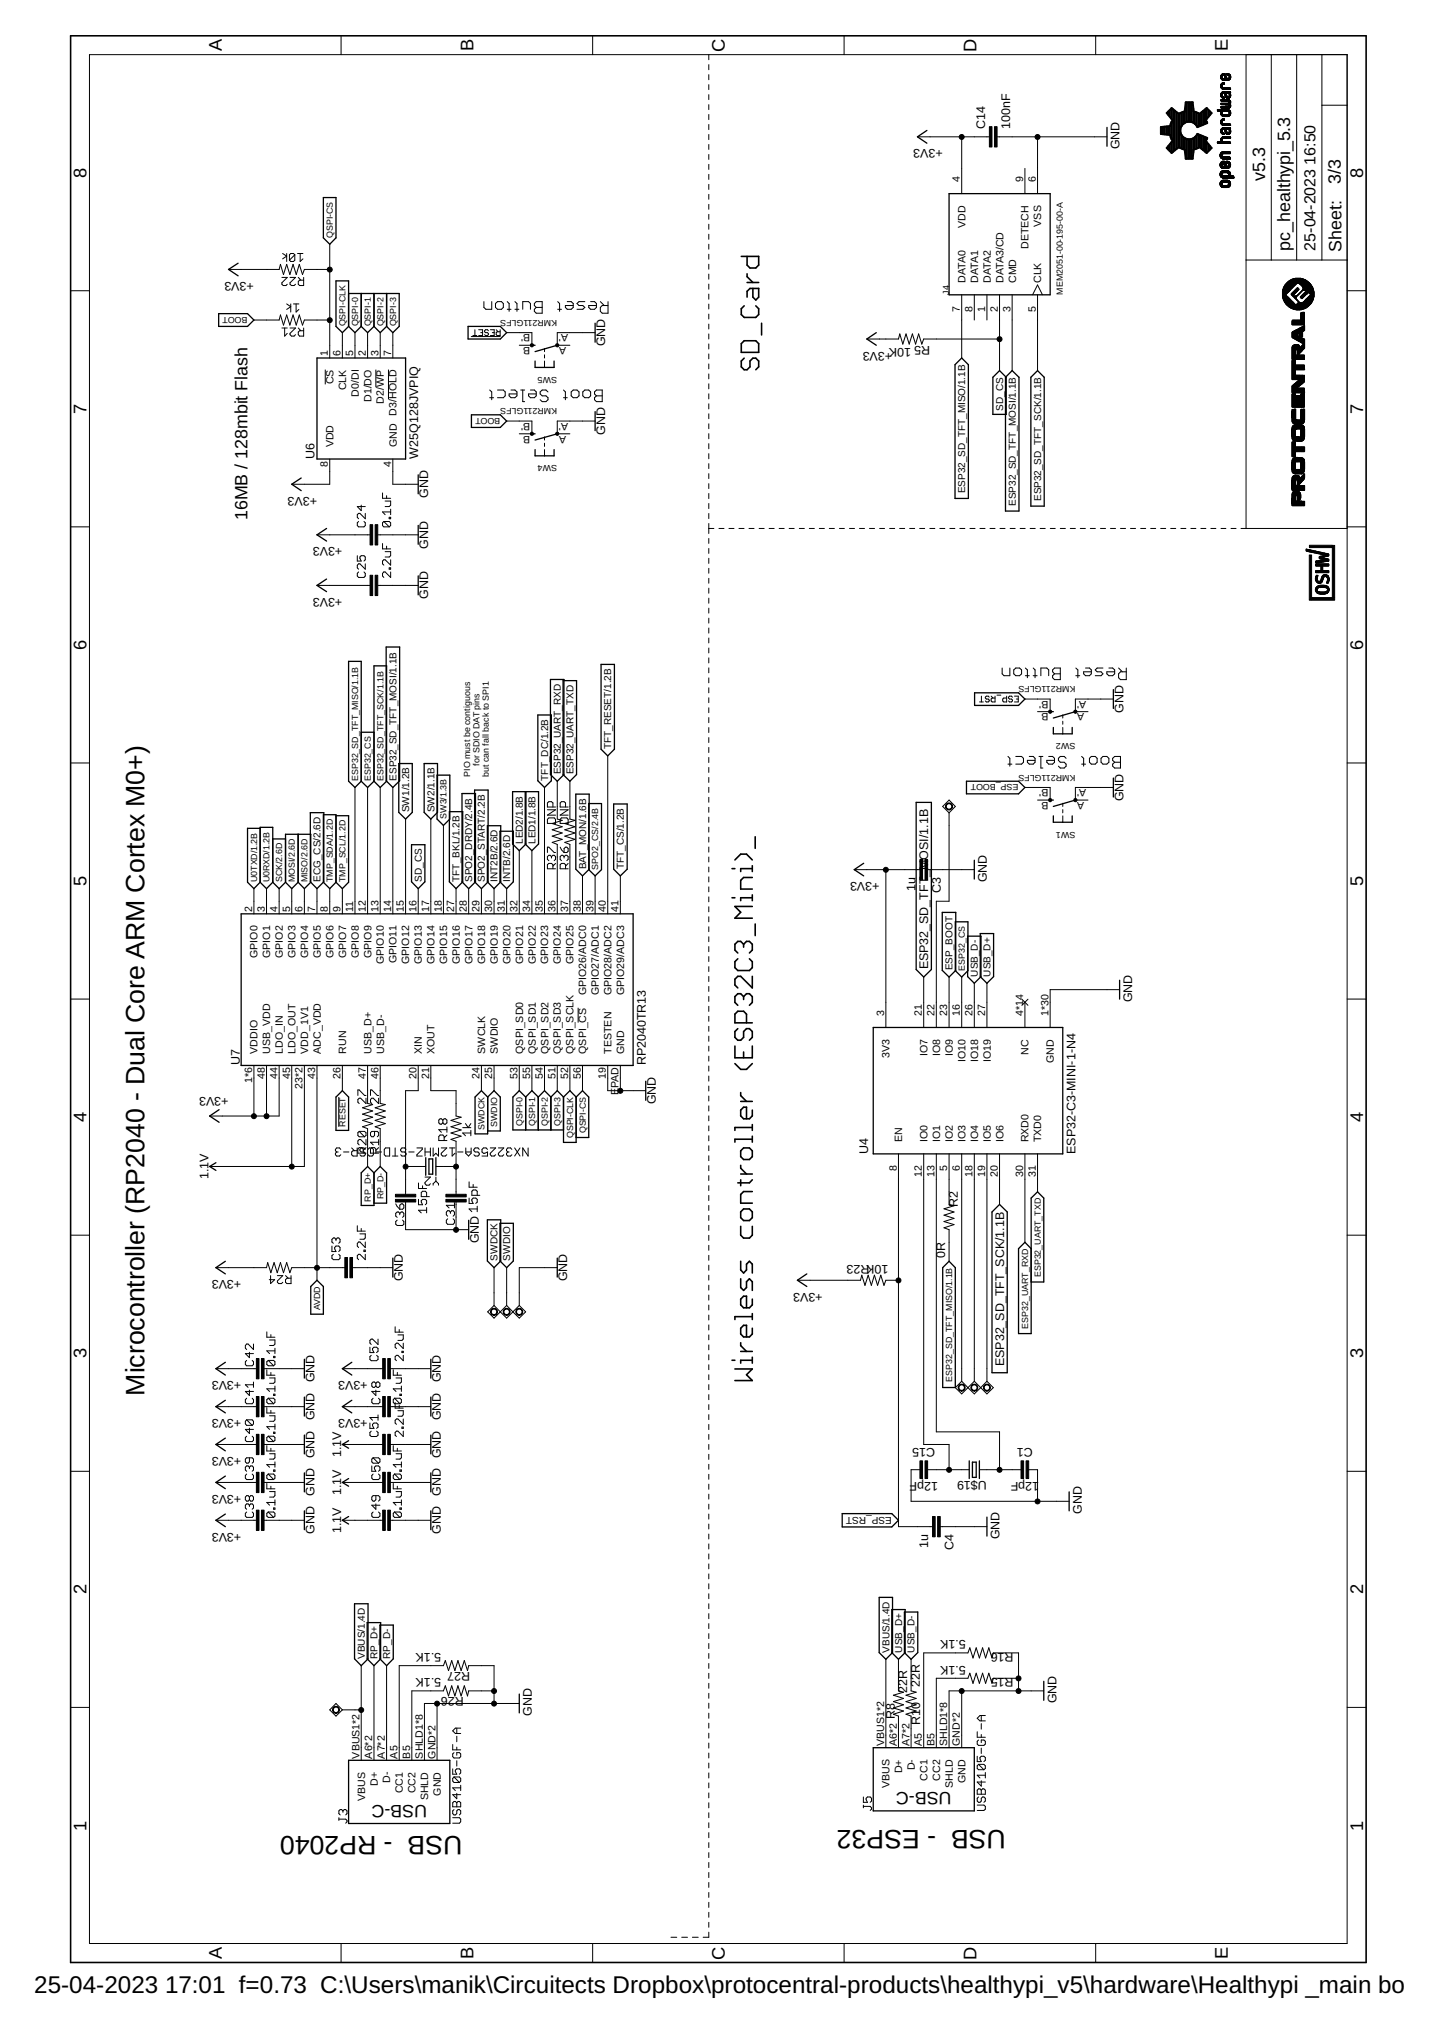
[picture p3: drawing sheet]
<svg xmlns="http://www.w3.org/2000/svg" width="210mm" height="297mm" viewBox="0 0 210 297" stroke-linecap="round" stroke-linejoin="round" font-family="sans-serif">
<defs><g id="words">
<g font-size="3.9">
<text x="21.1" y="203.8" transform="rotate(-90 21.1 203.8)">Microcontroller (RP2040 - Dual Core ARM Cortex M0+)</text>
<text x="67.5" y="268.1" transform="rotate(-180 67.5 268.1)">USB - RP2040</text>
<text x="146.8" y="267.2" transform="rotate(-180 146.8 267.2)">USB - ESP32</text>
</g>
<g font-size="3.5">
<text x="5" y="291">25-04-2023</text>
<text x="24.1" y="291">17:01 f=0.73 C:\Users\manik\Circuitects Dropbox\protocentral-products\healthypi_v5\hardware\Healthypi _main board\</text>
</g>
<g font-size="2.7">
<text x="32.4" y="7.5" transform="rotate(-90 32.4 7.5)">A</text>
<text x="69.1" y="7.5" transform="rotate(-90 69.1 7.5)">B</text>
<text x="105.8" y="7.6" transform="rotate(-90 105.8 7.6)">C</text>
<text x="142.5" y="7.6" transform="rotate(-90 142.5 7.6)">D</text>
<text x="179.2" y="7.5" transform="rotate(-90 179.2 7.5)">E</text>
<text x="12.6" y="26" transform="rotate(-90 12.6 26)">8</text>
<text x="199" y="26" transform="rotate(-90 199 26)">8</text>
<text x="12.6" y="60.5" transform="rotate(-90 12.6 60.5)">7</text>
<text x="199" y="60.5" transform="rotate(-90 199 60.5)">7</text>
<text x="12.6" y="94.9" transform="rotate(-90 12.6 94.9)">6</text>
<text x="199" y="94.9" transform="rotate(-90 199 94.9)">6</text>
<text x="12.6" y="129.4" transform="rotate(-90 12.6 129.4)">5</text>
<text x="199" y="129.4" transform="rotate(-90 199 129.4)">5</text>
<text x="12.6" y="163.9" transform="rotate(-90 12.6 163.9)">4</text>
<text x="199" y="163.9" transform="rotate(-90 199 163.9)">4</text>
<text x="12.6" y="198.4" transform="rotate(-90 12.6 198.4)">3</text>
<text x="199" y="198.4" transform="rotate(-90 199 198.4)">3</text>
<text x="12.6" y="232.9" transform="rotate(-90 12.6 232.9)">2</text>
<text x="199" y="232.9" transform="rotate(-90 199 232.9)">2</text>
<text x="12.6" y="267.3" transform="rotate(-90 12.6 267.3)">1</text>
<text x="199" y="267.3" transform="rotate(-90 199 267.3)">1</text>
<text x="32.4" y="286.1" transform="rotate(-90 32.4 286.1)">A</text>
<text x="69.1" y="286.1" transform="rotate(-90 69.1 286.1)">B</text>
<text x="105.8" y="286.2" transform="rotate(-90 105.8 286.2)">C</text>
<text x="142.5" y="286.2" transform="rotate(-90 142.5 286.2)">D</text>
<text x="179.2" y="286.1" transform="rotate(-90 179.2 286.1)">E</text>
</g>
<g font-size="2.6">
<text x="184.7" y="26.4" transform="rotate(-90 184.7 26.4)">v5.3</text>
<text x="195.7" y="26.9" transform="rotate(-90 195.7 26.9)">3/3</text>
<text x="188.3" y="36.6" transform="rotate(-90 188.3 36.6)">pc_healthypi_5.3</text>
<text x="195.8" y="36.8" transform="rotate(-90 195.8 36.8)">Sheet:</text>
<text x="36.1" y="76" transform="rotate(-90 36.1 76)">16MB / 128mbit Flash</text>
<text x="62.3" y="263.5" transform="rotate(-180 62.3 263.5)">USB-C</text>
<text x="138.9" y="261.7" transform="rotate(-180 138.9 261.7)">USB-C</text>
</g>
<g font-size="2.3">
<text x="192" y="24" transform="rotate(-90 192 24)">16:50</text>
<text x="192" y="36.6" transform="rotate(-90 192 36.6)">25-04-2023</text>
</g>
<g font-size="1.8">
<text x="137.6" y="21.8" transform="rotate(-180 137.6 21.8)">+3V3</text>
<text x="143.8" y="18.9" transform="rotate(-90 143.8 18.9)">C14</text>
<text x="147.5" y="18.9" transform="rotate(-90 147.5 18.9)">100nF</text>
<text x="163.4" y="21.8" transform="rotate(-90 163.4 21.8)">GND</text>
<text x="37.1" y="41.2" transform="rotate(-180 37.1 41.2)">+3V3</text>
<text x="88.3" y="50.6" transform="rotate(-90 88.3 50.6)">GND</text>
<text x="130.2" y="51.3" transform="rotate(-180 130.2 51.3)">+3V3</text>
<text x="133" y="50.8" transform="rotate(-180 133 50.8)">10K</text>
<text x="135.8" y="50.6" transform="rotate(-180 135.8 50.6)">R5</text>
<text x="88.3" y="63.5" transform="rotate(-90 88.3 63.5)">GND</text>
<text x="45.9" y="67" transform="rotate(-90 45.9 67)">U6</text>
<text x="61" y="67" transform="rotate(-90 61 67)">W25Q128JVPIQ</text>
<text x="46.3" y="72.6" transform="rotate(-180 46.3 72.6)">+3V3</text>
<text x="62.5" y="72.7" transform="rotate(-90 62.5 72.7)">GND</text>
<text x="50" y="79.9" transform="rotate(-180 50 79.9)">+3V3</text>
<text x="62.5" y="80.1" transform="rotate(-90 62.5 80.1)">GND</text>
<text x="50" y="87.3" transform="rotate(-180 50 87.3)">+3V3</text>
<text x="62.5" y="87.5" transform="rotate(-90 62.5 87.5)">GND</text>
<text x="164" y="104.1" transform="rotate(-90 164 104.1)">GND</text>
<text x="164" y="117" transform="rotate(-90 164 117)">GND</text>
<text x="128.4" y="128.8" transform="rotate(-180 128.4 128.8)">+3V3</text>
<text x="133.6" y="130.1" transform="rotate(-90 133.6 130.1)">1u</text>
<text x="137.3" y="130.4" transform="rotate(-90 137.3 130.4)">C3</text>
<text x="144.1" y="128.8" transform="rotate(-90 144.1 128.8)">GND</text>
<text x="135.5" y="141.6" transform="rotate(-90 135.5 141.6)">ESP32_SD_TFT_MOSI/1.1B</text>
<text x="165.3" y="146.4" transform="rotate(-90 165.3 146.4)">GND</text>
<text x="35" y="155.6" transform="rotate(-90 35 155.6)">U7</text>
<text x="94.2" y="155.6" transform="rotate(-90 94.2 155.6)">RP2040TR13</text>
<text x="33.4" y="160.2" transform="rotate(-180 33.4 160.2)">+3V3</text>
<text x="95.7" y="161.3" transform="rotate(-90 95.7 161.3)">GND</text>
<text x="30.4" y="172.2" transform="rotate(-90 30.4 172.2)">1.1V</text>
<text x="126.7" y="168.5" transform="rotate(-90 126.7 168.5)">U4</text>
<text x="157" y="168.5" transform="rotate(-90 157 168.5)">ESP32-C3-MINI-1-N4</text>
<text x="139.8" y="176.3" transform="rotate(-90 139.8 176.3)">R2</text>
<text x="69.9" y="181.6" transform="rotate(-90 69.9 181.6)">GND</text>
<text x="129.7" y="184.7" transform="rotate(-180 129.7 184.7)">10KR23</text>
<text x="138" y="183.6" transform="rotate(-90 138 183.6)">0R</text>
<text x="35.2" y="187" transform="rotate(-180 35.2 187)">+3V3</text>
<text x="58.8" y="187.1" transform="rotate(-90 58.8 187.1)">GND</text>
<text x="82.8" y="187.1" transform="rotate(-90 82.8 187.1)">GND</text>
<text x="120.1" y="188.8" transform="rotate(-180 120.1 188.8)">+3V3</text>
<text x="35.2" y="201.7" transform="rotate(-180 35.2 201.7)">+3V3</text>
<text x="45.9" y="201.9" transform="rotate(-90 45.9 201.9)">GND</text>
<text x="53.7" y="201.7" transform="rotate(-180 53.7 201.7)">+3V3</text>
<text x="64.4" y="201.9" transform="rotate(-90 64.4 201.9)">GND</text>
<text x="146.6" y="199.5" transform="rotate(-90 146.6 199.5)">ESP32_SD_TFT_SCK/1.1B</text>
<text x="35.2" y="207.3" transform="rotate(-180 35.2 207.3)">+3V3</text>
<text x="45.9" y="207.4" transform="rotate(-90 45.9 207.4)">GND</text>
<text x="53.7" y="207.3" transform="rotate(-180 53.7 207.3)">+3V3</text>
<text x="64.4" y="207.4" transform="rotate(-90 64.4 207.4)">GND</text>
<text x="35.2" y="212.8" transform="rotate(-180 35.2 212.8)">+3V3</text>
<text x="45.9" y="213" transform="rotate(-90 45.9 213)">GND</text>
<text x="49.8" y="212.8" transform="rotate(-90 49.8 212.8)">1.1V</text>
<text x="64.4" y="213" transform="rotate(-90 64.4 213)">GND</text>
<text x="136.5" y="211.5" transform="rotate(-180 136.5 211.5)">C15</text>
<text x="150.8" y="211.5" transform="rotate(-180 150.8 211.5)">C1</text>
<text x="35.2" y="218.3" transform="rotate(-180 35.2 218.3)">+3V3</text>
<text x="45.9" y="218.5" transform="rotate(-90 45.9 218.5)">GND</text>
<text x="49.8" y="218.3" transform="rotate(-90 49.8 218.3)">1.1V</text>
<text x="64.4" y="218.5" transform="rotate(-90 64.4 218.5)">GND</text>
<text x="136.9" y="216.5" transform="rotate(-180 136.9 216.5)">12pF</text>
<text x="144.1" y="216.3" transform="rotate(-180 144.1 216.3)">U$19</text>
<text x="151.7" y="216.5" transform="rotate(-180 151.7 216.5)">12pF</text>
<text x="157.9" y="221.1" transform="rotate(-90 157.9 221.1)">GND</text>
<text x="35.2" y="223.9" transform="rotate(-180 35.2 223.9)">+3V3</text>
<text x="45.9" y="224" transform="rotate(-90 45.9 224)">GND</text>
<text x="49.8" y="223.9" transform="rotate(-90 49.8 223.9)">1.1V</text>
<text x="64.4" y="224" transform="rotate(-90 64.4 224)">GND</text>
<text x="135.5" y="226.1" transform="rotate(-90 135.5 226.1)">1u</text>
<text x="139.2" y="226.4" transform="rotate(-90 139.2 226.4)">C4</text>
<text x="145.9" y="224.8" transform="rotate(-90 145.9 224.8)">GND</text>
<text x="141" y="239.5" transform="rotate(-180 141 239.5)">5.1K</text>
<text x="64.4" y="245.1" transform="rotate(-180 64.4 245.1)">5.1K</text>
<text x="64.4" y="241.4" transform="rotate(-180 64.4 241.4)">5.1K</text>
<text x="68.6" y="244.2" transform="rotate(-180 68.6 244.2)">R27</text>
<text x="141" y="243.2" transform="rotate(-180 141 243.2)">5.1K</text>
<text x="148" y="245.1" transform="rotate(-180 148 245.1)">R15</text>
<text x="148" y="241.4" transform="rotate(-180 148 241.4)">R16</text>
<text x="67.7" y="247.9" transform="rotate(-180 67.7 247.9)">R26</text>
<text x="77.6" y="250.6" transform="rotate(-90 77.6 250.6)">GND</text>
<text x="130.6" y="251" transform="rotate(-90 130.6 251)">R8</text>
<text x="132.4" y="247.3" transform="rotate(-90 132.4 247.3)">22R</text>
<text x="134.3" y="246.4" transform="rotate(-90 134.3 246.4)">22R</text>
<text x="134.3" y="251.9" transform="rotate(-90 134.3 251.9)">R10</text>
<text x="154.2" y="248.8" transform="rotate(-90 154.2 248.8)">GND</text>
</g>
<g font-size="1.5">
<text x="140.1" y="26.6" transform="rotate(-90 140.1 26.6)">4</text>
<text x="149.3" y="26.6" transform="rotate(-90 149.3 26.6)">9</text>
<text x="151.2" y="26.6" transform="rotate(-90 151.2 26.6)">6</text>
<text x="140.9" y="33.3" transform="rotate(-90 140.9 33.3)">VDD</text>
<text x="152" y="33.1" transform="rotate(-90 152 33.1)">VSS</text>
<text x="140.9" y="41.3" transform="rotate(-90 140.9 41.3)">DATA0</text>
<text x="142.8" y="41.3" transform="rotate(-90 142.8 41.3)">DATA1</text>
<text x="144.6" y="41.3" transform="rotate(-90 144.6 41.3)">DATA2</text>
<text x="146.5" y="41.3" transform="rotate(-90 146.5 41.3)">DATA3/CD</text>
<text x="148.3" y="41.3" transform="rotate(-90 148.3 41.3)">CMD</text>
<text x="150.1" y="36.4" transform="rotate(-90 150.1 36.4)">DETECH</text>
<text x="152" y="41.3" transform="rotate(-90 152 41.3)">CLK</text>
<text x="140.1" y="45.6" transform="rotate(-90 140.1 45.6)">7</text>
<text x="142" y="45.6" transform="rotate(-90 142 45.6)">8</text>
<text x="143.8" y="45.6" transform="rotate(-90 143.8 45.6)">1</text>
<text x="145.6" y="45.6" transform="rotate(-90 145.6 45.6)">2</text>
<text x="147.5" y="45.6" transform="rotate(-90 147.5 45.6)">3</text>
<text x="151.2" y="45.6" transform="rotate(-90 151.2 45.6)">5</text>
<text x="47.9" y="52" transform="rotate(-90 47.9 52)">1</text>
<text x="49.7" y="52" transform="rotate(-90 49.7 52)">6</text>
<text x="51.6" y="52" transform="rotate(-90 51.6 52)">5</text>
<text x="53.4" y="52" transform="rotate(-90 53.4 52)">2</text>
<text x="55.2" y="52" transform="rotate(-90 55.2 52)">3</text>
<text x="57.1" y="52" transform="rotate(-90 57.1 52)">7</text>
<text x="77.4" y="50.7" transform="rotate(-180 77.4 50.7)">B</text>
<text x="77.4" y="48.8" transform="rotate(-180 77.4 48.8)">B'</text>
<text x="82.6" y="50.7" transform="rotate(-180 82.6 50.7)">A</text>
<text x="82.9" y="48.8" transform="rotate(-180 82.9 48.8)">A'</text>
<text x="48.7" y="56.1" transform="rotate(-90 48.7 56.1)">CS</text>
<text x="50.5" y="57" transform="rotate(-90 50.5 57)">CLK</text>
<text x="52.4" y="57.9" transform="rotate(-90 52.4 57.9)">D0/DI</text>
<text x="54.2" y="58.7" transform="rotate(-90 54.2 58.7)">D1/DO</text>
<text x="56.1" y="58.9" transform="rotate(-90 56.1 58.9)">D2/WP</text>
<text x="146.4" y="60" transform="rotate(-90 146.4 60)">SD_CS</text>
<text x="48.7" y="65.3" transform="rotate(-90 48.7 65.3)">VDD</text>
<text x="57.9" y="60.7" transform="rotate(-90 57.9 60.7)">D3/HOLD</text>
<text x="57.9" y="65.3" transform="rotate(-90 57.9 65.3)">GND</text>
<text x="77.4" y="63.6" transform="rotate(-180 77.4 63.6)">B</text>
<text x="77.4" y="61.8" transform="rotate(-180 77.4 61.8)">B'</text>
<text x="82.6" y="63.6" transform="rotate(-180 82.6 63.6)">A</text>
<text x="82.9" y="61.8" transform="rotate(-180 82.9 61.8)">A'</text>
<text x="47.9" y="68.2" transform="rotate(-90 47.9 68.2)">8</text>
<text x="57.1" y="68.2" transform="rotate(-90 57.1 68.2)">4</text>
<text x="140.9" y="72" transform="rotate(-90 140.9 72)">ESP32_SD_TFT_MISO/1.1B</text>
<text x="148.3" y="73.9" transform="rotate(-90 148.3 73.9)">ESP32_SD_TFT_MOSI/1.1B</text>
<text x="152" y="73.2" transform="rotate(-90 152 73.2)">ESP32_SD_TFT_SCK/1.1B</text>
<text x="153" y="104.2" transform="rotate(-180 153 104.2)">B</text>
<text x="153" y="102.3" transform="rotate(-180 153 102.3)">B'</text>
<text x="158.3" y="104.2" transform="rotate(-180 158.3 104.2)">A</text>
<text x="158.6" y="102.3" transform="rotate(-180 158.6 102.3)">A'</text>
<text x="81.9" y="113.1" transform="rotate(-90 81.9 113.1)">ESP32_UART_RXD</text>
<text x="83.7" y="113.1" transform="rotate(-90 83.7 113.1)">ESP32_UART_TXD</text>
<text x="89.2" y="109.4" transform="rotate(-90 89.2 109.4)">TFT_RESET/1.2B</text>
<text x="57.9" y="114" transform="rotate(-90 57.9 114)">ESP32_SD_TFT_MOSI/1.1B</text>
<text x="59.7" y="118.6" transform="rotate(-90 59.7 118.6)">SW1/1.2B</text>
<text x="63.4" y="118.6" transform="rotate(-90 63.4 118.6)">SW2/1.1B</text>
<text x="80" y="114" transform="rotate(-90 80 114)">TFT_DC/1.2B</text>
<text x="153" y="117.1" transform="rotate(-180 153 117.1)">B</text>
<text x="153" y="115.3" transform="rotate(-180 153 115.3)">B'</text>
<text x="158.3" y="117.1" transform="rotate(-180 158.3 117.1)">A</text>
<text x="158.6" y="115.3" transform="rotate(-180 158.6 115.3)">A'</text>
<text x="76.3" y="123.3" transform="rotate(-90 76.3 123.3)">LED2/1.8B</text>
<text x="78.2" y="123.3" transform="rotate(-90 78.2 123.3)">LED1/1.8B</text>
<text x="46.8" y="128.8" transform="rotate(-90 46.8 128.8)">ECG_CS/2.6D</text>
<text x="61.6" y="128.8" transform="rotate(-90 61.6 128.8)">SD_CS</text>
<text x="67.1" y="128.8" transform="rotate(-90 67.1 128.8)">TFT_BKL/1.2B</text>
<text x="68.9" y="128.8" transform="rotate(-90 68.9 128.8)">SPO2_DRDY/2.4B</text>
<text x="70.8" y="128.8" transform="rotate(-90 70.8 128.8)">SPO2_START/2.2B</text>
<text x="72.6" y="128.8" transform="rotate(-90 72.6 128.8)">INT2B/2.6D</text>
<text x="74.5" y="128.8" transform="rotate(-90 74.5 128.8)">INTB/2.6D</text>
<text x="85.5" y="126.9" transform="rotate(-90 85.5 126.9)">BAT_MON/1.6B</text>
<text x="91.1" y="126.9" transform="rotate(-90 91.1 126.9)">TFT_CS/1.2B</text>
<text x="36.8" y="133.2" transform="rotate(-90 36.8 133.2)">2</text>
<text x="38.6" y="133.2" transform="rotate(-90 38.6 133.2)">3</text>
<text x="40.5" y="133.2" transform="rotate(-90 40.5 133.2)">4</text>
<text x="42.3" y="133.2" transform="rotate(-90 42.3 133.2)">5</text>
<text x="44.2" y="133.2" transform="rotate(-90 44.2 133.2)">6</text>
<text x="46" y="133.2" transform="rotate(-90 46 133.2)">7</text>
<text x="47.9" y="133.2" transform="rotate(-90 47.9 133.2)">8</text>
<text x="49.7" y="133.2" transform="rotate(-90 49.7 133.2)">9</text>
<text x="51.6" y="133.2" transform="rotate(-90 51.6 133.2)">11</text>
<text x="53.4" y="133.2" transform="rotate(-90 53.4 133.2)">12</text>
<text x="55.2" y="133.2" transform="rotate(-90 55.2 133.2)">13</text>
<text x="57.1" y="133.2" transform="rotate(-90 57.1 133.2)">14</text>
<text x="58.9" y="133.2" transform="rotate(-90 58.9 133.2)">15</text>
<text x="60.8" y="133.2" transform="rotate(-90 60.8 133.2)">16</text>
<text x="62.6" y="133.2" transform="rotate(-90 62.6 133.2)">17</text>
<text x="64.5" y="133.2" transform="rotate(-90 64.5 133.2)">18</text>
<text x="66.3" y="133.2" transform="rotate(-90 66.3 133.2)">27</text>
<text x="68.2" y="133.2" transform="rotate(-90 68.2 133.2)">28</text>
<text x="70" y="133.2" transform="rotate(-90 70 133.2)">29</text>
<text x="71.9" y="133.2" transform="rotate(-90 71.9 133.2)">30</text>
<text x="73.7" y="133.2" transform="rotate(-90 73.7 133.2)">31</text>
<text x="75.5" y="133.2" transform="rotate(-90 75.5 133.2)">32</text>
<text x="77.4" y="133.2" transform="rotate(-90 77.4 133.2)">34</text>
<text x="79.2" y="133.2" transform="rotate(-90 79.2 133.2)">35</text>
<text x="81.1" y="133.2" transform="rotate(-90 81.1 133.2)">36</text>
<text x="82.9" y="133.2" transform="rotate(-90 82.9 133.2)">37</text>
<text x="84.8" y="133.2" transform="rotate(-90 84.8 133.2)">38</text>
<text x="86.6" y="133.2" transform="rotate(-90 86.6 133.2)">39</text>
<text x="88.5" y="133.2" transform="rotate(-90 88.5 133.2)">40</text>
<text x="90.3" y="133.2" transform="rotate(-90 90.3 133.2)">41</text>
<text x="37.6" y="139.9" transform="rotate(-90 37.6 139.9)">GPIO0</text>
<text x="39.4" y="139.9" transform="rotate(-90 39.4 139.9)">GPIO1</text>
<text x="41.3" y="139.9" transform="rotate(-90 41.3 139.9)">GPIO2</text>
<text x="43.1" y="139.9" transform="rotate(-90 43.1 139.9)">GPIO3</text>
<text x="45" y="139.9" transform="rotate(-90 45 139.9)">GPIO4</text>
<text x="46.8" y="139.9" transform="rotate(-90 46.8 139.9)">GPIO5</text>
<text x="48.7" y="139.9" transform="rotate(-90 48.7 139.9)">GPIO6</text>
<text x="50.5" y="139.9" transform="rotate(-90 50.5 139.9)">GPIO7</text>
<text x="52.4" y="139.9" transform="rotate(-90 52.4 139.9)">GPIO8</text>
<text x="54.2" y="139.9" transform="rotate(-90 54.2 139.9)">GPIO9</text>
<text x="56.1" y="140.8" transform="rotate(-90 56.1 140.8)">GPIO10</text>
<text x="57.9" y="140.7" transform="rotate(-90 57.9 140.7)">GPIO11</text>
<text x="59.7" y="140.8" transform="rotate(-90 59.7 140.8)">GPIO12</text>
<text x="61.6" y="140.8" transform="rotate(-90 61.6 140.8)">GPIO13</text>
<text x="63.4" y="140.8" transform="rotate(-90 63.4 140.8)">GPIO14</text>
<text x="65.3" y="140.8" transform="rotate(-90 65.3 140.8)">GPIO15</text>
<text x="67.1" y="140.8" transform="rotate(-90 67.1 140.8)">GPIO16</text>
<text x="69" y="140.8" transform="rotate(-90 69 140.8)">GPIO17</text>
<text x="70.8" y="140.8" transform="rotate(-90 70.8 140.8)">GPIO18</text>
<text x="72.7" y="140.8" transform="rotate(-90 72.7 140.8)">GPIO19</text>
<text x="74.5" y="140.8" transform="rotate(-90 74.5 140.8)">GPIO20</text>
<text x="76.3" y="140.8" transform="rotate(-90 76.3 140.8)">GPIO21</text>
<text x="78.2" y="140.8" transform="rotate(-90 78.2 140.8)">GPIO22</text>
<text x="80" y="140.8" transform="rotate(-90 80 140.8)">GPIO23</text>
<text x="81.9" y="140.8" transform="rotate(-90 81.9 140.8)">GPIO24</text>
<text x="83.7" y="140.8" transform="rotate(-90 83.7 140.8)">GPIO25</text>
<text x="139" y="141.7" transform="rotate(-90 139 141.7)">ESP_BOOT</text>
<text x="142.7" y="142.6" transform="rotate(-90 142.7 142.6)">USB_D-</text>
<text x="144.6" y="142.6" transform="rotate(-90 144.6 142.6)">USB_D+</text>
<text x="85.6" y="145.3" transform="rotate(-90 85.6 145.3)">GPIO26/ADC0</text>
<text x="87.4" y="145.3" transform="rotate(-90 87.4 145.3)">GPIO27/ADC1</text>
<text x="89.3" y="145.3" transform="rotate(-90 89.3 145.3)">GPIO28/ADC2</text>
<text x="91.1" y="145.3" transform="rotate(-90 91.1 145.3)">GPIO29/ADC3</text>
<text x="129" y="148.4" transform="rotate(-90 129 148.4)">3</text>
<text x="134.6" y="148.4" transform="rotate(-90 134.6 148.4)">21</text>
<text x="136.4" y="148.4" transform="rotate(-90 136.4 148.4)">22</text>
<text x="138.3" y="148.4" transform="rotate(-90 138.3 148.4)">23</text>
<text x="140.1" y="148.4" transform="rotate(-90 140.1 148.4)">16</text>
<text x="142" y="148.4" transform="rotate(-90 142 148.4)">26</text>
<text x="143.8" y="148.4" transform="rotate(-90 143.8 148.4)">27</text>
<text x="149.3" y="148.4" transform="rotate(-90 149.3 148.4)">4*14</text>
<text x="153" y="148.4" transform="rotate(-90 153 148.4)">1*30</text>
<text x="37.6" y="153.9" transform="rotate(-90 37.6 153.9)">VDDIO</text>
<text x="39.5" y="153.9" transform="rotate(-90 39.5 153.9)">USB_VDD</text>
<text x="41.3" y="153.9" transform="rotate(-90 41.3 153.9)">LDO_IN</text>
<text x="43.1" y="153.9" transform="rotate(-90 43.1 153.9)">LDO_OUT</text>
<text x="45" y="153.9" transform="rotate(-90 45 153.9)">VDD_1V1</text>
<text x="46.8" y="153.9" transform="rotate(-90 46.8 153.9)">ADC_VDD</text>
<text x="50.5" y="153.9" transform="rotate(-90 50.5 153.9)">RUN</text>
<text x="54.2" y="153.9" transform="rotate(-90 54.2 153.9)">USB_D+</text>
<text x="56.1" y="153.9" transform="rotate(-90 56.1 153.9)">USB_D-</text>
<text x="61.6" y="153.9" transform="rotate(-90 61.6 153.9)">XIN</text>
<text x="63.4" y="153.9" transform="rotate(-90 63.4 153.9)">XOUT</text>
<text x="70.8" y="153.9" transform="rotate(-90 70.8 153.9)">SWCLK</text>
<text x="72.7" y="153.9" transform="rotate(-90 72.7 153.9)">SWDIO</text>
<text x="76.4" y="153.9" transform="rotate(-90 76.4 153.9)">QSPI_SD0</text>
<text x="78.2" y="153.9" transform="rotate(-90 78.2 153.9)">QSPI_SD1</text>
<text x="80" y="153.9" transform="rotate(-90 80 153.9)">QSPI_SD2</text>
<text x="81.9" y="153.9" transform="rotate(-90 81.9 153.9)">QSPI_SD3</text>
<text x="83.7" y="153.9" transform="rotate(-90 83.7 153.9)">QSPI_SCLK</text>
<text x="85.6" y="153.9" transform="rotate(-90 85.6 153.9)">QSPI_CS</text>
<text x="89.3" y="153.9" transform="rotate(-90 89.3 153.9)">TESTEN</text>
<text x="91.1" y="153.9" transform="rotate(-90 91.1 153.9)">GND</text>
<text x="129.8" y="154.5" transform="rotate(-90 129.8 154.5)">3V3</text>
<text x="135.4" y="154.3" transform="rotate(-90 135.4 154.3)">IO7</text>
<text x="137.2" y="154.3" transform="rotate(-90 137.2 154.3)">IO8</text>
<text x="139.1" y="154.3" transform="rotate(-90 139.1 154.3)">IO9</text>
<text x="140.9" y="155.1" transform="rotate(-90 140.9 155.1)">IO10</text>
<text x="142.8" y="155.1" transform="rotate(-90 142.8 155.1)">IO18</text>
<text x="144.6" y="155.1" transform="rotate(-90 144.6 155.1)">IO19</text>
<text x="150.1" y="154" transform="rotate(-90 150.1 154)">NC</text>
<text x="153.8" y="155.2" transform="rotate(-90 153.8 155.2)">GND</text>
<text x="36.8" y="158.2" transform="rotate(-90 36.8 158.2)">1*6</text>
<text x="38.6" y="157.6" transform="rotate(-90 38.6 157.6)">48</text>
<text x="40.5" y="157.6" transform="rotate(-90 40.5 157.6)">44</text>
<text x="42.3" y="157.6" transform="rotate(-90 42.3 157.6)">45</text>
<text x="44.2" y="159.1" transform="rotate(-90 44.2 159.1)">23*2</text>
<text x="46" y="157.6" transform="rotate(-90 46 157.6)">43</text>
<text x="49.7" y="157.6" transform="rotate(-90 49.7 157.6)">26</text>
<text x="53.4" y="157.6" transform="rotate(-90 53.4 157.6)">47</text>
<text x="55.2" y="157.6" transform="rotate(-90 55.2 157.6)">46</text>
<text x="60.8" y="157.6" transform="rotate(-90 60.8 157.6)">20</text>
<text x="62.6" y="157.6" transform="rotate(-90 62.6 157.6)">21</text>
<text x="70" y="157.6" transform="rotate(-90 70 157.6)">24</text>
<text x="71.9" y="157.6" transform="rotate(-90 71.9 157.6)">25</text>
<text x="75.5" y="157.6" transform="rotate(-90 75.5 157.6)">53</text>
<text x="77.4" y="157.6" transform="rotate(-90 77.4 157.6)">55</text>
<text x="79.2" y="157.6" transform="rotate(-90 79.2 157.6)">54</text>
<text x="81.1" y="157.6" transform="rotate(-90 81.1 157.6)">51</text>
<text x="82.9" y="157.6" transform="rotate(-90 82.9 157.6)">52</text>
<text x="84.8" y="157.6" transform="rotate(-90 84.8 157.6)">56</text>
<text x="88.5" y="157.6" transform="rotate(-90 88.5 157.6)">19</text>
<text x="90.3" y="160" transform="rotate(-90 90.3 160)">EPAD</text>
<text x="131.7" y="166.8" transform="rotate(-90 131.7 166.8)">EN</text>
<text x="135.4" y="166.8" transform="rotate(-90 135.4 166.8)">IO0</text>
<text x="137.2" y="166.8" transform="rotate(-90 137.2 166.8)">IO1</text>
<text x="139.1" y="166.8" transform="rotate(-90 139.1 166.8)">IO2</text>
<text x="140.9" y="166.8" transform="rotate(-90 140.9 166.8)">IO3</text>
<text x="142.8" y="166.8" transform="rotate(-90 142.8 166.8)">IO4</text>
<text x="144.6" y="166.8" transform="rotate(-90 144.6 166.8)">IO5</text>
<text x="146.5" y="166.8" transform="rotate(-90 146.5 166.8)">IO6</text>
<text x="150.2" y="166.8" transform="rotate(-90 150.2 166.8)">RXD0</text>
<text x="152" y="166.8" transform="rotate(-90 152 166.8)">TXD0</text>
<text x="130.9" y="171.1" transform="rotate(-90 130.9 171.1)">8</text>
<text x="134.6" y="171.9" transform="rotate(-90 134.6 171.9)">12</text>
<text x="136.4" y="171.9" transform="rotate(-90 136.4 171.9)">13</text>
<text x="138.3" y="171.1" transform="rotate(-90 138.3 171.1)">5</text>
<text x="140.1" y="171.1" transform="rotate(-90 140.1 171.1)">6</text>
<text x="142" y="171.9" transform="rotate(-90 142 171.9)">18</text>
<text x="143.8" y="171.9" transform="rotate(-90 143.8 171.9)">19</text>
<text x="145.6" y="171.9" transform="rotate(-90 145.6 171.9)">20</text>
<text x="149.3" y="171.9" transform="rotate(-90 149.3 171.9)">30</text>
<text x="151.2" y="171.9" transform="rotate(-90 151.2 171.9)">31</text>
<text x="72.6" y="184.1" transform="rotate(-90 72.6 184.1)">SWDCK</text>
<text x="74.5" y="184.1" transform="rotate(-90 74.5 184.1)">SWDIO</text>
<text x="130.2" y="221.5" transform="rotate(-180 130.2 221.5)">ESP_RST</text>
<text x="53.3" y="242.3" transform="rotate(-90 53.3 242.3)">VBUS/1.4D</text>
<text x="55.1" y="242.3" transform="rotate(-90 55.1 242.3)">RP_D+</text>
<text x="56.9" y="242.3" transform="rotate(-90 56.9 242.3)">RP_D-</text>
<text x="129.8" y="241.3" transform="rotate(-90 129.8 241.3)">VBUS/1.4D</text>
<text x="131.7" y="241.3" transform="rotate(-90 131.7 241.3)">USB_D+</text>
<text x="133.5" y="241.3" transform="rotate(-90 133.5 241.3)">USB_D-</text>
<text x="52.5" y="256.8" transform="rotate(-90 52.5 256.8)">VBUS1*2</text>
<text x="54.3" y="256.8" transform="rotate(-90 54.3 256.8)">A6*2</text>
<text x="56.2" y="256.8" transform="rotate(-90 56.2 256.8)">A7*2</text>
<text x="58" y="256.8" transform="rotate(-90 58 256.8)">A5</text>
<text x="59.9" y="256.8" transform="rotate(-90 59.9 256.8)">B5</text>
<text x="61.7" y="256.8" transform="rotate(-90 61.7 256.8)">SHLD1*8</text>
<text x="63.5" y="256.8" transform="rotate(-90 63.5 256.8)">GND*2</text>
<text x="129" y="255" transform="rotate(-90 129 255)">VBUS1*2</text>
<text x="130.9" y="255" transform="rotate(-90 130.9 255)">A6*2</text>
<text x="132.7" y="255" transform="rotate(-90 132.7 255)">A7*2</text>
<text x="134.6" y="255" transform="rotate(-90 134.6 255)">A5</text>
<text x="136.4" y="255" transform="rotate(-90 136.4 255)">B5</text>
<text x="138.3" y="255" transform="rotate(-90 138.3 255)">SHLD1*8</text>
<text x="140.1" y="255" transform="rotate(-90 140.1 255)">GND*2</text>
<text x="53.3" y="263" transform="rotate(-90 53.3 263)">VBUS</text>
<text x="55.1" y="260.8" transform="rotate(-90 55.1 260.8)">D+</text>
<text x="57" y="260.4" transform="rotate(-90 57 260.4)">D-</text>
<text x="58.8" y="261.9" transform="rotate(-90 58.8 261.9)">CC1</text>
<text x="60.7" y="261.9" transform="rotate(-90 60.7 261.9)">CC2</text>
<text x="62.5" y="262.9" transform="rotate(-90 62.5 262.9)">SHLD</text>
<text x="64.4" y="262.2" transform="rotate(-90 64.4 262.2)">GND</text>
<text x="129.8" y="261.2" transform="rotate(-90 129.8 261.2)">VBUS</text>
<text x="131.7" y="259" transform="rotate(-90 131.7 259)">D+</text>
<text x="133.5" y="258.6" transform="rotate(-90 133.5 258.6)">D-</text>
<text x="135.4" y="260" transform="rotate(-90 135.4 260)">CC1</text>
<text x="137.2" y="260" transform="rotate(-90 137.2 260)">CC2</text>
<text x="139.1" y="261.1" transform="rotate(-90 139.1 261.1)">SHLD</text>
<text x="140.9" y="260.4" transform="rotate(-90 140.9 260.4)">GND</text>
</g>
<g font-size="1.3">
<text x="48.6" y="34.7" transform="rotate(-90 48.6 34.7)">QSPI-CS</text>
<text x="36.1" y="46.3" transform="rotate(-180 36.1 46.3)">BOOT</text>
<text x="50.4" y="47.7" transform="rotate(-90 50.4 47.7)">QSPI-CLK</text>
<text x="52.3" y="47.7" transform="rotate(-90 52.3 47.7)">QSPI-0</text>
<text x="54.1" y="47.7" transform="rotate(-90 54.1 47.7)">QSPI-1</text>
<text x="56" y="47.7" transform="rotate(-90 56 47.7)">QSPI-2</text>
<text x="57.8" y="47.7" transform="rotate(-90 57.8 47.7)">QSPI-3</text>
<text x="81.3" y="46.7" transform="rotate(-180 81.3 46.7)">KMR211GLFS</text>
<text x="138.5" y="43" transform="rotate(-90 138.5 43)">J4</text>
<text x="155.1" y="43" transform="rotate(-90 155.1 43)">MEM2051-00-195-00-A</text>
<text x="81.3" y="59.7" transform="rotate(-180 81.3 59.7)">KMR211GLFS</text>
<text x="81.3" y="55" transform="rotate(-180 81.3 55)">SW5</text>
<text x="73" y="61" transform="rotate(-180 73 61)">BOOT</text>
<text x="81.3" y="68" transform="rotate(-180 81.3 68)">SW4</text>
<text x="157" y="100.2" transform="rotate(-180 157 100.2)">KMR211GLFS</text>
<text x="68.6" y="113.4" transform="rotate(-90 68.6 113.4)">PIO must be contiguous</text>
<text x="70" y="111.8" transform="rotate(-90 70 111.8)">for SDIO DAT pins</text>
<text x="71.4" y="113.5" transform="rotate(-90 71.4 113.5)">but can fall back to SPI1</text>
<text x="157" y="113.2" transform="rotate(-180 157 113.2)">KMR211GLFS</text>
<text x="157" y="108.5" transform="rotate(-180 157 108.5)">SW2</text>
<text x="52.3" y="114.1" transform="rotate(-90 52.3 114.1)">ESP32_SD_TFT_MISO/1.1B</text>
<text x="54.1" y="114.1" transform="rotate(-90 54.1 114.1)">ESP32_CS</text>
<text x="56" y="114.1" transform="rotate(-90 56 114.1)">ESP32_SD_TFT_SCK/1.1B</text>
<text x="65.2" y="119.6" transform="rotate(-90 65.2 119.6)">SW3/1.3B</text>
<text x="148.7" y="114.5" transform="rotate(-180 148.7 114.5)">ESP_BOOT</text>
<text x="157" y="121.5" transform="rotate(-180 157 121.5)">SW1</text>
<text x="37.5" y="128.8" transform="rotate(-90 37.5 128.8)">U0TXD/1.2B</text>
<text x="39.4" y="128.8" transform="rotate(-90 39.4 128.8)">U0RXD/1.2B</text>
<text x="41.2" y="128.8" transform="rotate(-90 41.2 128.8)">SCK/2.6D</text>
<text x="43.1" y="128.8" transform="rotate(-90 43.1 128.8)">MOSI/2.6D</text>
<text x="44.9" y="128.8" transform="rotate(-90 44.9 128.8)">MISO/2.6D</text>
<text x="48.6" y="128.8" transform="rotate(-90 48.6 128.8)">TMP_SDA/1.2D</text>
<text x="50.4" y="128.8" transform="rotate(-90 50.4 128.8)">TMP_SCL/1.2D</text>
<text x="87.3" y="127" transform="rotate(-90 87.3 127)">SPO2_CS/2.4B</text>
<text x="140.8" y="141.8" transform="rotate(-90 140.8 141.8)">ESP32_CS</text>
<text x="50.4" y="164.5" transform="rotate(-90 50.4 164.5)">RESET</text>
<text x="70.7" y="165.1" transform="rotate(-90 70.7 165.1)">SWDCK</text>
<text x="72.6" y="164.6" transform="rotate(-90 72.6 164.6)">SWDIO</text>
<text x="76.3" y="164.4" transform="rotate(-90 76.3 164.4)">QSPI-0</text>
<text x="78.1" y="164.4" transform="rotate(-90 78.1 164.4)">QSPI-1</text>
<text x="80" y="164.4" transform="rotate(-90 80 164.4)">QSPI-2</text>
<text x="81.8" y="164.4" transform="rotate(-90 81.8 164.4)">QSPI-3</text>
<text x="83.6" y="166.2" transform="rotate(-90 83.6 166.2)">QSPI-CLK</text>
<text x="85.5" y="165.5" transform="rotate(-90 85.5 165.5)">QSPI-CS</text>
<text x="54.1" y="175.5" transform="rotate(-90 54.1 175.5)">RP_D+</text>
<text x="56" y="175.2" transform="rotate(-90 56 175.2)">RP_D-</text>
<text x="46.7" y="191.4" transform="rotate(-90 46.7 191.4)">AVDD</text>
<text x="151.9" y="186.5" transform="rotate(-90 151.9 186.5)">ESP32_UART_TXD</text>
<text x="150.1" y="194" transform="rotate(-90 150.1 194)">ESP32_UART_RXD</text>
<text x="139" y="201.8" transform="rotate(-90 139 201.8)">ESP32_SD_TFT_MISO/1.1B</text>
</g>
</g></defs>
<g fill="none" stroke="#000" stroke-width=".15">
<path d="M13.1 8h183.5v275.8h-183.5zM49.8 5.2v2.8M86.5 5.2v2.8M103.5 8v.7M103.5 9.4v.8M103.5 10.9v.7M103.5 12.4v.7M103.5 13.8v.7M103.5 15.3v.7M103.5 16.7v.8M103.5 18.2v.7M103.5 19.6v.8"/>
<path d="M123.2 5.2v2.8M133.9 20h10.5M140.4 20v8.3M145.5 20h16.1M151.4 20v8.3M159.9 5.2v2.8M177.7 16v.1M177.7 16v.2M177.7 16l.1 .2M177.8 16v.2M177.9 16v.2M178 16v.2"/>
<path d="M178.1 16v.2M178.2 16v.2M178.2 11.1v.3M178.2 12.4v.4M178.2 13.7v.4M178.2 14.6v.1M178.2 15.1v.1M178.2 15.6v.1M178.2 16.3v.4M178.2 17.6v.4M178.2 18.9v.4M178.2 14.6v.2"/>
<path d="M178.2 15.1v.2M178.2 15.6v.2M178.2 16v.8M178.2 11v.5M178.2 12.3v.5M178.2 13.6v.5M178.2 17.5v.6M178.2 18.9v.5M178.3 10.9v.6M178.3 12.3v.5M178.3 13.6v.6M178.3 14.6v.2"/>
<path d="M178.3 15.1v.2M178.3 15.6v.2M178.3 16v.8M178.3 17.5v.6M178.3 18.8v.6M178.3 18.8v.7M178.3 10.9v.7M178.3 12.2v.7M178.3 13.5v.7M178.3 17.5v.7M178.3 12.2l.1 .7M178.3 16l.1 .9"/>
<path d="M178.4 10.9v.7M178.4 13.5v.7M178.4 17.4v.8M178.4 18.8v.7M178.4 10.8v.8M178.4 12.2v.8M178.4 13.5v.8M178.4 14.6v.2M178.4 15.1v.2M178.4 15.6v.2M178.4 16v.9M178.4 18.7v.8"/>
<path d="M178.4 11.3v.4M178.4 12.6v.4M178.4 13.9v.4M178.4 16.5v.4M178.4 17.8v.4M178.4 19.2v.4M178.4 10.8v.4M178.4 12.1v.5M178.4 13.4v.4M178.4 16v.5M178.4 17.4v.4M178.4 18.7v.4"/>
<path d="M178.4 11.4v.3M178.4 12.7l.1 .3M178.4 14l.1 .3M178.4 16.7v.3M178.4 18v.3M178.4 19.3l.1 .3M178.5 10.8l-.1 .3M178.5 12.1l-.1 .3M178.5 13.4l-.1 .3M178.5 16l-.1 .4M178.5 17.4l-.1 .3M178.5 18.7l-.1 .3"/>
<path d="M178.5 11.5v.2M178.5 12.8v.2M178.5 13.4v.3M178.5 14.1v.2M178.5 14.6v.2M178.5 15.1v.2M178.5 15.6v.2M178.5 16v.3M178.5 16.7v.3M178.5 18v.3M178.5 19.3v.3M178.5 10.8v.2"/>
<path d="M178.5 12.1v.3M178.5 17.4v.2M178.5 18.7v.2M178.5 12.1v.2M178.5 13.4v.2M178.5 14.1v.3M178.5 18.1v.2M178.5 19.4v.2M178.5 20v.2M178.5 16.7l.1 .3M178.5 18.6v.3M178.6 13.4l-.1 .2"/>
<path d="M178.6 16l-.1 .3M178.6 17.3l-.1 .3M178.6 20l-.1 .2M178.6 10.8v.2M178.6 11.5v.2M178.6 12.8v.3M178.6 13.4v.2M178.6 14.1v.3M178.6 14.6v.2M178.6 15.1v.2M178.6 15.6v.2M178.6 16v.2"/>
<path d="M178.6 16.8v.2M178.6 17.3v.3M178.6 18.1v.2M178.6 19.4v.2M178.6 20v.2M178.6 12.1v.2M178.6 18.6v.3M178.6 14.2v.2M178.6 17.3v.2M178.7 10.8v.2M178.7 11.5v.2M178.7 12.1v.2"/>
<path d="M178.7 12.8v.3M178.7 13.4v.2M178.7 14.2v.2M178.7 14.6v.2M178.7 15.1v.2M178.7 15.6v.2M178.7 16v.2M178.7 16.8v.2M178.7 17.3v.2M178.7 18.1v.2M178.7 18.6v.3M178.7 19.4v.2"/>
<path d="M178.7 20v.2M178.7 10.8v.3M178.7 13.4v.3M178.7 17.4v.1M178.7 19.5v.1M178.7 10.8l.1 .4M178.7 12.2v.1M178.7 13.4l.1 .4M178.7 16l.1 .2M178.7 18.6l.1 .4M178.8 10.8v.4M178.8 11.5v.2"/>
<path d="M178.8 12.8v.3M178.8 13.4v.4M178.8 14.6v.2M178.8 15.1v.2M178.8 15.6v.2M178.8 16v.2M178.8 16.8v.2M178.8 18.1v.2M178.8 18.6v.5M178.8 20v.2M178.8 10.8v.5M178.8 13.4v.5"/>
<path d="M178.8 18.6v.6M178.8 10.8l.1 .6M178.8 13.4l.1 .6M178.8 15.1l.1 .2M178.8 18.6l.1 .7M178.9 10.9v.8M178.9 12.8v.3M178.9 13.4v.7M178.9 14.6v.2M178.9 15.1v.2M178.9 15.6v.2M178.9 16v.2"/>
<path d="M178.9 16.8v.2M178.9 18.1v.2M178.9 18.6v.8M178.9 20v.2M178.9 11v.7M178.9 13.4v.8M178.9 11.1v.6M178.9 13.4v.2M178.9 13.7l.1 .5M178.9 18.6l.1 .9M179 11.2v.5M179 12.8v.3"/>
<path d="M179 13.4v.2M179 13.8v.5M179 14.6v.2M179 15.1v.2M179 15.6v.2M179 16v.2M179 16.8v.2M179 18.1v.2M179 18.6v.3M179 19v.6M179 20v.2M179 19.1v.5"/>
<path d="M179 11.3v.4M179 13.9v.4M179 19.2v.4M179.1 10.8h.1M179.1 10.8v.1M179.1 11.4v.3M179.1 12.8v.3M179.1 13.4v.2M179.1 14v.4M179.1 14.6v.2M179.1 15.1v.2M179.1 15.6v.2"/>
<path d="M179.1 16v.2M179.1 16.8v.2M179.1 18.1v.2M179.1 18.6v.3M179.1 19.3v.3M179.1 20v.2M179.1 11.5v.2M179.1 14.1l.1 .3M179.1 19.4v.2M179.2 10.8v.1M179.2 11.5v.2M179.2 12.8v.3"/>
<path d="M179.2 13.4v.2M179.2 14.1v.3M179.2 14.6v.2M179.2 15.1v.2M179.2 15.6v.2M179.2 16v.2M179.2 16.8v.2M179.2 18.1v.2M179.2 18.6v.3M179.2 19.4v.2M179.2 20v.2M179.2 10.8v.2"/>
<path d="M179.2 10.8l.1 .2M179.3 11.5l-.1 .2M179.3 10.8v.2M179.3 12.8v.3M179.3 13.4v.2M179.3 14.1v.3M179.3 14.6v.2M179.3 15.1v.2M179.3 16v.3M179.3 18.1v.2M179.3 18.6v.3M179.3 20v.2"/>
<path d="M179.3 11.5v.2M179.3 15.6v.2M179.3 16.7v.3M179.3 19.4v.2M179.3 16l.1 .3M179.4 11.4l-.1 .3M179.4 14.1l-.1 .3M179.4 16.7l-.1 .3M179.4 19.4v.2M179.4 10.8v.3M179.4 12.8v.3M179.4 13.4v.2"/>
<path d="M179.4 14.6v.3M179.4 16.1v.3M179.4 18.1v.2M179.4 18.6v.3M179.4 20v.2M179.4 11.3v.4M179.4 13.8h.1M179.4 14v.4M179.4 15v.4M179.4 15.5v.3M179.4 16.6v.4M179.4 19.1h.1"/>
<path d="M179.4 19.3v.3M179.4 10.8v.4M179.4 13.8v.5M179.4 14.6v1.2M179.4 16.1v.4M179.4 16.5v.4M179.4 19v.2M179.4 19.2v.4M179.5 10.8v.8M179.5 12.8v.3M179.5 13.4v.2M179.5 14.6v1.2"/>
<path d="M179.5 16.1v.8M179.5 18.1v.2M179.5 18.6v.3M179.5 20v.2M179.5 13.7v.6M179.5 19v.6M179.5 10.9v.7M179.5 16.2v.7M179.5 14.6v1.1M179.5 14.7v1M179.5 16.2v.6M179.6 13.7l-.1 .5"/>
<path d="M179.6 19l-.1 .5M179.6 11v.5M179.6 12.9v.2M179.6 13.4v.2M179.6 13.7v.5M179.6 14.7v1M179.6 16.2v.6M179.6 18.1v.2M179.6 18.7v.2M179.6 19v.5M179.6 14.7v.4M179.6 15.3v.3"/>
<path d="M179.6 16.3v.4M179.6 18.2v.1M179.6 19v.4M179.6 13h.1M179.6 11.1v.3M179.6 13.5v.1M179.6 13.8v.3M179.6 14.8v.3M179.6 16.4v.3M179.6 18.3h.1M179.6 19v.3M179.6 19.2h.1"/>
<path d="M179.6 16.6h.1M179.6 16.5h.1M179.6 15.4l.1 .1M179.6 13.9h.1M179.6 11.3h.1M181.9 8v69.2M185.6 8v30M189.3 8v30M193 15.4h3.6M193 8v30M33.4 39.3h7.3l.2-.7 .5 1.5 .4-1.5 .5 1.5 .5-1.5 .4 1.5 .5-1.5 .5 1.5 .2-.8h3.7M41.3 37l.5 .4-.5 .4"/>
<path d="M41.8 37v1.2M43 37.2l-.2-.2h-.4l-.2 .2v.8M43 37.2v.8l-.2 .2h-.4l-.2-.2M43 37.2l-.8 .8M43.4 37h.8M43.8 37v1.2l.4-.4M48.1 35.7v16.6M103.5 21.1v.7M103.5 22.6v.7M103.5 24v.7M103.5 25.5v.7M103.5 26.9v.8"/>
<path d="M103.5 28.4v.7M103.5 29.8v.8M103.5 31.3v.7M103.5 32.7v.8M103.5 34.2v.7M103.5 35.7v.7M103.5 37.1v.7M103.5 38.6v.7M149.6 24.6v3.7M177.7 20.7v.1M177.7 20.7v.2M177.7 20.7l.1 .2"/>
<path d="M177.8 20.7v.3M177.9 20.7v.3M178 20.7v.3M178.1 20.7v.3M178.1 22.5v.3M178.1 23.9v.3M178.1 25.3v.3M178.1 26.7v.3M178.1 22.5v.4M178.1 23.9v.4M178.1 25.2v.5M178.1 26.6v.5"/>
<path d="M178.2 22.4v.6M178.2 23.8v.6M178.2 25.2v.6M178.2 26.6v.6M178.2 20.7v.3M178.2 20.3v.3M178.2 22.3v.8M178.2 23.7v.7M178.2 25.1v.7M178.2 26.5v.7M178.2 20.2v.8M178.2 23.7v.8"/>
<path d="M178.2 25.1v.8M178.3 20.2v.8M178.3 22.3v.8M178.3 23.7v.8M178.3 25v.9M178.3 26.4v.9M178.3 20.1v.9M178.3 22.2v.9M178.3 23.6v.9M178.3 26.4l.1 .9M178.4 20.1v.9M178.4 22.2v1"/>
<path d="M178.4 23.6v.9M178.4 22.2v.4M178.4 22.7v.5M178.4 23.6v.4M178.4 24.1v.5M178.4 25v.4M178.4 25.5v.5M178.4 26.4v.4M178.4 26.9v.4M178.4 20.5v.5M178.4 22.8v.4M178.4 24.2v.4"/>
<path d="M178.4 25.6v.4M178.4 26.9v.5M178.4 20v.4M178.4 20.6v.4M178.4 24.2l.1 .4M178.4 25v.3M178.4 27v.4M178.5 20l-.1 .3M178.5 22.2l-.1 .3M178.5 23.6l-.1 .3M178.5 26.3l-.1 .4M178.5 20.7v.3"/>
<path d="M178.5 22.9v.3M178.5 24.3v.3M178.5 25.7v.3M178.5 27.1v.3M178.5 20v.3M178.5 22.2v.3M178.5 23.6v.3M178.5 24.9v.4M178.5 26.3v.3M178.5 24.9v.3M178.6 22.1l-.1 .4M178.6 26.3l-.1 .3"/>
<path d="M178.6 20.7v.3M178.6 22.1v.3M178.6 22.9v.3M178.6 23.6v.3M178.6 24.3v.3M178.6 24.9v.3M178.6 25.7v.3M178.6 26.3v.3M178.6 27.1v.3M178.6 23.6v.4M178.7 20.7v.3M178.7 22.1v.3"/>
<path d="M178.7 22.9v.3M178.7 23.6v.5M178.7 24.3v.3M178.7 24.9v.3M178.7 25.7v.3M178.7 26.3v.3M178.7 27.1v.3M178.7 23.6l.1 .7M178.8 24.3v.3M178.8 20.7v.3M178.8 22.1v.3M178.8 22.9v.3"/>
<path d="M178.8 23.6v1M178.8 24.9v.3M178.8 25.7v.3M178.8 26.3v.3M178.8 27.1v.3M178.8 23.7v.9M178.9 20.7v.3M178.9 22.1v.3M178.9 22.9v.3M178.9 23.8v.8M178.9 24.9v.3M178.9 25.7v.3"/>
<path d="M178.9 26.3v.3M178.9 27.1v.3M178.9 23.9v.7M179 23.6h.1M179 20.7v.3M179 22.1v.3M179 22.9v.3M179 23.6v.1M179 24.1v.5M179 24.9v.3M179 25.7v.3M179 26.3v.3"/>
<path d="M179 27.1v.3M179 23.6v.2M179 24.2v.4M179.1 20.7v.3M179.1 22.1v.3M179.1 22.9v.3M179.1 23.6v.2M179.1 24.3v.3M179.1 24.9v.3M179.1 25.7v.3M179.1 26.3v.3M179.1 27.1v.3"/>
<path d="M179.2 20.7v.3M179.2 22.1v.3M179.2 22.9v.3M179.2 23.6v.2M179.2 24.3v.3M179.2 24.9v.3M179.2 25.7v.3M179.2 26.3v.3M179.2 27.1v.3M179.2 23.6v.3M179.2 24.9v.4M179.2 23.6l.1 .3"/>
<path d="M179.2 25v.3M179.2 26.3l.1 .4M179.3 24.3v.3M179.3 25.6v.4M179.3 27v.4M179.3 20.7v.3M179.3 22.1v.3M179.3 22.9v.3M179.3 23.6v.4M179.3 25v.3M179.3 26.4v.3M179.3 24.2v.4"/>
<path d="M179.3 25v.4M179.3 25.5v.5M179.3 26.4v.4M179.3 26.9v.4M179.3 23.6v1M179.3 25v1M179.3 26.4v.9M179.4 20.7v.3M179.4 22.1v.3M179.4 22.9v.3M179.4 23.6v.9M179.4 25v1"/>
<path d="M179.4 26.4v.9M179.4 23.7v.8M179.5 20.7v.3M179.5 22.1v.3M179.5 22.9v.3M179.5 23.7v.8M179.5 25.1v.9M179.5 26.4v.9M179.5 23.7v.7M179.5 26.5v.7M179.5 22.2v.2M179.5 23v.2"/>
<path d="M179.5 23.8v.6M179.6 20v.2M179.6 20.8v.2M179.6 22.3v.1M179.6 23.1v.1M179.6 23.8v.5M179.6 25.2v.8M179.6 26.6v.5M179.6 23.9v.4M179.6 25.3v.7M179.6 26.7v.4M179.6 20.1v.1"/>
<path d="M179.6 25.7v.3M179.7 25.7v.3M179.8 25.7v.3M179.9 25.7v.3M180 25.7v.3M180.1 25.8v.2M181.9 38h14.7M10.3 42.5h2.8M37.1 46.7h3.6l.2-.7 .5 1.5 .4-1.5 .5 1.5 .5-1.5 .4 1.5 .5-1.5 .5 1.5 .2-.8h3.7M41.1 47.9h.8M41.1 40.5h.8l-.8 .8v.2l.2 .2h.4l.2-.2M41.6 47.9v1.2l.3-.4"/>
<path d="M41.8 44.4l.6 .4-.6 .4M42.3 47.9h.8l-.8 .8v.2l.2 .2h.4l.2-.2M42.3 40.5h.8l-.8 .8v.2l.2 .2h.4l.2-.2M42.4 44.4v1.2M42.8 44.4h.8M43.2 44.4v1.2l.4-.4M43.5 47.9l.4 .4M43.5 40.5l.4 .4M44.3 40.5v1.2h-.6l-.2-.2v-.4l.2-.2h.6M44.3 47.9v1.2h-.6l-.2-.2v-.4l.2-.2h.6M47.5 54v2.1M50 48.6v3.7"/>
<path d="M51.8 48.6v3.7M53.7 48.6v3.7M54.9 54v2.5M55.5 48.6v3.7M56.7 54v4.3M57.3 48.6v3.7M68.8 49.1h4.2M69 49h.6M69.3 48.2v.8M69.9 48.2h.5v.8h-.5M70.2 48.6h.2M70.6 44v.9l.3 .3h.9v-1.2"/>
<path d="M71.3 48.3l-.1-.1h-.3l-.2 .3 .2 .1h.3l.1 .3-.1 .1h-.3l-.2-.1M71.5 57l.3 .2v1.2M71.5 58.1h.6M71.6 48.2h.5v.8h-.5M71.9 48.6h.2M72.3 44.3l.3-.3h.6l.3 .3v.6l-.3 .3h-.6l-.3-.3zM72.4 48.2l.3 .3M72.6 57h.9l.2 .2v.6l-.2 .3h-.9M73 48.2v.8h-.4l-.2-.1v-.3l.2-.1h.4M74 48.6h3.6v1.8h-1.8M74 45.2h.6M74 44l.3 .3v1.2"/>
<path d="M74.6 57h.6l.3 .2v.6l-.3 .3h-.6l-.3-.3v-.3h1.2M75.2 45.2h.5M75.2 44l.3 .3v1.2M76 57h.6M76.3 45.2v-1.2h.9l.2 .3v.9M76.3 57v1.7h.3M77.4 57h.6l.3 .2v.6l-.3 .3h-.6l-.2-.3v-.3h1.1M78 44.3l.3-.3h.8v1.7h-.8l-.3-.2v-.3l.3-.3-.3-.3zM78.3 44.9h.8M79.5 50.9v.5M79.5 51.8v.5M79.5 52.7v1"/>
<path d="M80 57.2l-.3-.2h-.6l-.3 .2v.3l.3 .3h.6l.3 .3v.3l-.3 .3h-.6l-.3-.3M81.4 45.2h.6M81.4 44l.3 .3v1.2M82.3 57l.2 .2v1.2M82.3 58.1h.5M82.8 44h.6l.3 .3v.6l-.3 .3h-.6l-.3-.3v-.3h1.2M83.4 57.2l.3-.2h.5l.3 .2v.6l-.3 .3h-.5l-.3-.3zM85.1 57.2l.3-.2h.5l.3 .2v.6l-.3 .3h-.5l-.3-.3zM85.4 44h-.9l-.3 .3 .3 .3h.6l.3 .3-.3 .3h-.9M86.2 44h.6l.3 .3v.6l-.3 .3h-.6l-.3-.3v-.3h1.2M86.8 57.2l.3-.2h.8v1.7h-.8l-.3-.3v-.3l.3-.3-.3-.3zM86.9 48.6h-5.6v1.8h1.9"/>
<path d="M87.1 57.8h.8M87.6 44l.6 .6M88.8 44v1.7h-.9l-.3-.2v-.6l.3-.3h.9M103.5 40v.8M103.5 41.5v.7M103.5 42.9v.8M103.5 44.4v.7M103.5 45.9v.7M103.5 47.3v.7M103.5 48.8v.7M103.5 50.2v.8M103.5 51.7v.7"/>
<path d="M103.5 53.1v.8M103.5 54.6v.7M103.5 56v.8M103.5 57.5v.8M103.5 59v.7M126.5 49.5h4.6l.2-.7 .5 1.4 .4-1.4 .5 1.4 .5-1.4 .4 1.4 .5-1.4 .5 1.4 .2-.7h11.1M140.4 43.1v9.2M142.2 43.1v3.6M144.1 43.1v3.6M145.9 43.1v11M147.7 43.1v11M150.7 43.1l.7-1.5 .8 1.5"/>
<path d="M151.4 43.1v11M196.6 42.5h2.8M10.3 76.9h2.8M46.3 78.1h7.7M48.1 67v3.7h-5.5M52.3 76.2l-.1 .1v.5l.1 .1h.8l.2-.1v-.5l-.2-.1M52.7 73.8v.8l-.5-.6h1.1M53.3 75v.8l-.8-.8h-.2l-.1 .2v.3l.1 .3M55.1 78.1h5.9M55.8 72v.8h1.2M55.8 79.4v.8h1.2M56 76.2l-.2 .1v.5l.2 .1h.8"/>
<path d="M56 76.2h.8l.2 .1v.5l-.2 .1M56 76.2l.8 .7M56.2 73.2h.8v.6l-.2 .2h-.6M56.4 72.4v.4M56.4 79.8v.4M56.8 75.5h.2v.3h-.2zM57 74.4v.8M57 74.8h-1.2l.4 .4M57.3 67v3.7h3.7M74 61.5h3.6v1.9h-1.8M79.5 63.8v.5M79.5 64.7v.5"/>
<path d="M79.5 65.7v.9M86.9 61.5h-5.6v1.9h1.9M103.5 60.4v.8M103.5 61.9v.7M103.5 63.3v.8M103.5 64.8v.7M103.5 66.3v.7M103.5 67.7v.7M103.5 69.2v.7M103.5 70.6v.8M103.5 72.1v.7M103.5 73.5v.8"/>
<path d="M103.5 75v.7M103.5 76.5v1.4M103.5 78.6v.8M103.5 77.2h.7M104.9 77.2h.8M106.4 77.2h.7M107.9 77.2h.7M109.3 77.2h.8M110.8 77.2h.7M112.3 77.2h.7M113.7 77.2h.8M115.2 77.2h.7"/>
<path d="M116.7 77.2h.7M118.1 77.2h.8M119.6 77.2h.7M121.1 77.2h.7M122.5 77.2h.8M124 77.2h.7M125.5 77.2h.7M126.9 77.2h.8M128.4 77.2h.7M129.9 77.2h.7M131.3 77.2h.8M132.8 77.2h.7"/>
<path d="M134.2 77.2h.8M135.7 77.2h.8M137.2 77.2h.7M138.6 77.2h.8M140.1 77.2h.7M141.6 77.2h.7M143 77.2h.8M144.5 77.2h.7M146 77.2h.7M147.4 77.2h.8M148.9 77.2h.7M150.4 77.2h.7"/>
<path d="M151.8 77.2h.8M153.3 77.2h.7M154.8 77.2h.7M156.2 77.2h.8M157.7 77.2h.7M159.2 77.2h.7M160.6 77.2h.8M162.1 77.2h.7M163.6 77.2h.7M165 77.2h.8M166.5 77.2h.7M168 77.2h.7"/>
<path d="M169.4 77.2h.8M170.9 77.2h.7M172.4 77.2h.7M173.8 77.2h.8M175.3 77.2h.7M176.7 77.2h.8M178.2 77.2h.7M179.7 77.2h.7M181.1 77.2h15.5M196.6 76.9h2.8M46.3 85.5h7.7M52.2 81.2v.7h.5l-.2-.3v-.3l.2-.1h.4l.2 .1v.4l-.2 .2"/>
<path d="M52.3 83.5l-.1 .2v.4l.1 .2h.8l.2-.2v-.4l-.2-.2M53.3 82.3v.8l-.8-.8h-.2l-.1 .2v.4l.1 .2M55.1 85.5h5.9M56.2 80.6h.8v.6l-.2 .1h-.6M56.8 82.9h.2v.2h-.2zM57 81.7v.8l-.8-.8h-.2l-.2 .2v.4l.2 .2M57 83.5v.8l-.8-.8h-.2l-.2 .2v.4l.2 .2M103.5 80.1v.7M103.5 81.5v.8M103.5 83v.7M103.5 84.5v.7M103.5 85.9v.7"/>
<path d="M103.5 87.4v.7M103.5 88.8v.7M103.5 90.3v.7M103.5 91.7v.8M103.5 93.2v.7M103.5 94.6v.8M103.5 96.1v.7M103.5 97.5v.8M103.5 99v.7M146.3 97.6v.8l.3 .3h.8v-1.1M148 97.8l.3-.2h.5l.3 .2v.6l-.3 .3h-.5l-.3-.3zM149.7 98.7h.5"/>
<path d="M149.7 97.6l.3 .2v1.2M150.8 98.7h.6M150.8 97.6l.3 .2v1.2M151.9 98.7v-1.1h.9l.3 .2v.9M153.6 97.8l.3-.2h.9v1.7h-.9l-.3-.3v-.3l.3-.3-.3-.3zM153.9 98.4h.9M157 98.7h.6M157 97.6l.3 .2v1.2M158.5 97.6h.5l.3 .2v.6l-.3 .3h-.5l-.3-.3v-.3h1.1M161 97.6h-.9l-.2 .2 .2 .3h.6l.3 .3-.3 .3h-.8M161.9 97.6h.5l.3 .2v.6l-.3 .3h-.5l-.3-.3v-.3h1.1M163.3 97.6l.5 .5"/>
<path d="M164.4 97.6v1.7h-.8l-.3-.3v-.6l.3-.3h.8M10.3 111.4h2.8M51.8 115v18.5M53.7 115v18.5M55.5 115v18.5M57.3 115v18.5M59.2 119.6v13.9M62.9 119.6v13.9M79.5 115v18.5M79.9 119.7l.2-.3h.8l.2 .3v.5h-1.2zM79.9 118.3h1.2l-1.2 .7h1.2M80.7 117.9v-.6l-.2-.2h-.4l-.2 .2v.6h1.2"/>
<path d="M81.3 114.1v5.5l.8 .2-1.5 .5 1.5 .4-1.5 .5 1.5 .4-1.5 .5 1.5 .5-1.5 .4 .7 .3v10.2M81.8 118.3h1.1l-1.1 .7h1.1M82 119.4h.7l.2 .3v.5h-1.1v-.5zM82.5 117.9v-.6l-.2-.2h-.3l-.2 .2v.6h1.1M83.2 114.1v5.5l.7 .2-1.5 .5 1.5 .4-1.5 .5 1.5 .4-1.5 .5 1.5 .5-1.5 .4 .8 .3v10.2M88.7 110.4v23.1M103.5 100.4v.8M103.5 101.9v.7M103.5 103.4v.7M103.5 104.8v.7M103.5 106.3v.7M103.5 107.7v.7"/>
<path d="M103.5 109.2v.7M103.5 110.6v.8M103.5 112.1v.7M103.5 113.5v.8M103.5 115v.7M103.5 116.4v.8M103.5 117.9v.7M103.5 119.3v.8M137.6 117.8l.9-1 .9 1-.9 .9zM138.5 118.7v12.9h-1.8v18.5M143 102.5h.5M143.3 101.7v.8"/>
<path d="M144.4 101.8l-.1-.1h-.3l-.2 .2 .2 .2h.3l.1 .3-.1 .1h-.3l-.2-.1M144.7 101.7l.2 .2M145.2 101.7v.8h-.4l-.1-.1v-.3l.1-.2h.4M145.5 101.5h.6M146.9 101.7v.8h-.4l-.1-.1v-.3l.1-.2h.4M147.1 110.5l.3 .2v1.2M147.1 111.6h.6M147.8 101.8l-.2-.1h-.2l-.2 .2 .2 .2h.2l.2 .3-.2 .1h-.2l-.2-.1M148.1 101.7h.5v.8h-.5M148.3 110.5h.8l.3 .2v.6l-.3 .3h-.8M148.4 102.1h.2M149.6 102.1h3.7v1.8h-1.9"/>
<path d="M149.6 115h3.7v1.8h-1.9M150.2 110.5h.6l.3 .2v.6l-.3 .3h-.6l-.2-.3v-.3h1.1M151.7 110.5h.5M151.9 110.5v1.7h.3M153.1 110.5h.5l.3 .2v.6l-.3 .3h-.5l-.3-.3v-.3h1.1M155.1 104.4v.5M155.1 105.3v.5M155.1 106.2v1M155.1 117.3v.5M155.1 118.2v.5M155.1 119.1v1M155.6 110.7l-.3-.2h-.5l-.3 .2v.3l.3 .3h.5l.3 .3v.3l-.3 .3h-.5l-.3-.3"/>
<path d="M157.9 110.5l.3 .2v1.2M157.9 111.6h.6M159.3 110.5h.6l.2 .2v.6l-.2 .3h-.6l-.3-.3v-.6zM161 110.5h.6l.3 .2v.6l-.3 .3h-.6l-.3-.3v-.6zM162.4 110.7l.3-.2h.9v1.7h-.9l-.3-.3v-.3l.3-.3-.3-.3zM162.5 102.1h-5.5v1.8h1.8M162.5 115h-5.5v1.8h1.8M162.7 111.3h.9M196.6 111.4h2.8M37.1 129.8v3.7M38.9 129.8v3.7M40.7 129.8v3.7"/>
<path d="M42.6 129.8v3.7M44.4 129.8v3.7M46.3 129.8v3.7M48.1 129.8v3.7M50 129.8v3.7M61 129.8v3.7M64.7 120.5v13M66.6 129.8v3.7M68.4 129.8v3.7M70.3 129.8v3.7M72.1 129.8v3.7M74 129.8v3.7"/>
<path d="M75.8 124.2v9.3M77.6 124.2v9.3M79.9 124.5v-.8h.2l.8 .8h.2M80.5 125.1l.2-.2h.2l.2 .2v.4l-.2 .2M80.5 125.1l-.2-.2h-.2l-.2 .2v.4l.2 .2M80.5 125.1v.2M80.7 126.9v-.6l-.2-.2h-.4l-.2 .2v.6h1.2M81.1 126.1l-.4 .4M81.8 123.7l.5 .8M82.3 123.9l.2-.2h.2l.2 .2v.4l-.2 .2h-.4zM82.3 125.1l.2-.2h.2l.2 .2v.4l-.2 .2M82.3 125.1l-.2-.2h-.1l-.2 .2v.4l.2 .2"/>
<path d="M82.3 125.1v.2M82.5 126.9v-.6l-.2-.2h-.3l-.2 .2v.6h1.1M82.9 126.1l-.4 .4M85 127.9v5.6M86.9 127.9v5.6M90.6 127.9v5.6M103.5 120.8v.7M103.5 122.3v.7M103.5 123.7v.7M103.5 125.2v.7M103.5 126.6v.7M103.5 128.1v.7"/>
<path d="M103.5 129.5v.7M103.5 131v.7M103.5 132.4v.8M103.5 133.9v.7M103.5 135.3v.8M103.5 136.8v.7M103.5 138.2v.8M103.5 139.7v.7M124.7 127h9.6M129.3 127v23.1M135.4 127h6.8M10.3 145.9h2.8"/>
<path d="M37.1 155.6v7.4M38.9 155.6v7.4M40.7 155.6v7.4h-10.1M42.6 155.6v14.7M44.4 155.6v14.7h-13.8M46.3 155.6v31.4M50 155.6v3.7M52.2 160v-.8h.2l.8 .8h.2M53.7 155.6v5.5l.7 .2-1.5 .5 1.5 .4-1.5 .5 1.5 .5-1.5 .4 1.5 .5-1.5 .4 .8 .3v5.5M54.1 160v-.8h.2l.8 .8h.2M55.5 155.6v5.5l.7 .2-1.4 .5 1.4 .4-1.4 .5 1.4 .5-1.4 .4 1.4 .5-1.4 .4 .7 .3v5.5M61 155.6v3.7h-1.8v15.1"/>
<path d="M62.9 155.6v3.7h3.7v3.7l.7 .2-1.5 .4 1.5 .5-1.5 .4 1.5 .5-1.5 .5 1.5 .4-1.5 .5 .8 .3v7.7M70.3 155.6v3.7M72.1 155.6v3.7M75.8 155.6v3.7M77.6 155.6v3.7M79.5 155.6v3.7M81.3 155.6v3.7M83.2 155.6v3.7M84.4 147.2v2.1M85 155.6v3.7M88.7 155.6v3.7h5.6M90.6 155.6v3.7"/>
<path d="M103.5 141.2v.7M103.5 142.6v.7M103.5 144.1v.7M103.5 145.5v.7M103.5 147v.7M103.5 148.4v.7M103.5 149.9v.7M103.5 151.3v.8M103.5 152.8v.7M103.5 154.2v.8M103.5 155.7v.7M103.5 157.1v.8"/>
<path d="M103.5 158.6v.7M134.8 142.7v7.4M138.5 142.7v7.4M140.4 142.7v7.4M142.2 143.6v6.5M144.1 143.6v6.5M149.2 145.9l.9 .9M149.6 146.4v3.7M150.1 145.9l-.9 .9M163.4 144.5h-10.1v5.6M196.6 145.9h2.8M49.1 168.2l-.1 .2v.2l.1 .2h.5l.1-.2"/>
<path d="M49.1 168.2h.3M49.4 160.2v4.3M49.7 167.9l-.1-.3h-.5l-.1 .3v.1l.1 .2M50.1 168.2h.8M51.3 167.6l.4 .4M52.1 167.6v1.2h-.6l-.2-.2v-.4l.2-.2h.6M52.2 179v.8h1.1M52.4 165.2h.8l.2 .2v.4l-.2 .2M52.4 165.2l-.2 .2v.4l.2 .2h.8M52.4 165.2l.8 .8M52.7 179.4v.4M53 168.4v-.6l-.2-.2h-.4l-.2 .2v.6h1.2"/>
<path d="M53.3 167.9l-.2-.3h-.4l-.2 .3v.1l.2 .2h.4l.2 .2v.2l-.2 .2h-.4l-.2-.2M53.4 160.4v.8l-.8-.8h-.2l-.2 .2v.4l.2 .2M53.4 166.4v.8l-.8-.8h-.2l-.2 .2v.4l.2 .2M53.4 167.6l-.4 .4M53.7 167.9l.2-.3h.4l.2 .3v.7l-.2 .2h-.4l-.2-.2M54.7 165.2v.6l-.2 .2h-.2l-.2-.2v-.4l.2-.2h.8l.2 .2v.4l-.2 .2M54.9 168.4v-.6l-.2-.2h-.4l-.2 .2v.6h1.2M54.9 168.2h.8M55.3 160.4v.8l-.8-.8h-.2l-.2 .2v.4l.2 .2M55.3 166.4v.8M55.3 167.6l-.4 .4M55.3 166.8h-1.2l.4 .4"/>
<path d="M56.3 167.6h.6v1.2h-.6l-.2-.2v-.7zM57.3 168.8h.8M57.7 167.6v1.2M57.8 175.8l.6 .8M58 178.2l-.2 .2v.4l.2 .2h.8l.1-.2v-.4l-.1-.2M58.4 177.2l-.2-.2h-.2l-.2 .2v.4l.2 .2M58.4 176l.2-.2h.2l.1 .2v.4l-.1 .2h-.4zM58.4 177.2l.2-.2h.2l.1 .2v.4l-.1 .2M58.4 177.2v.2M59.2 175.5v4.1h9.2M59.2 170.3h2.9M59.3 167.9l-.2-.3h-.4l-.2 .3v.1l.2 .2h.4l.2 .2v.2l-.2 .2h-.4l-.2-.2"/>
<path d="M59.7 168.2h.8M60.9 167.6h.7v.3l-.7 .7v.2h.7M61.1 175.2v.7h.6l-.2-.4v-.2l.2-.1h.4l.2 .1v.4l-.2 .2M61.1 172.8v.8h1.2M61.7 173.2v.4M62 168.2h.8M62 167.6v1.2M62 171.9h.8l-.8 .8v.2l.2 .2h.4l.2-.2M62.3 176.7h-1.2l.4 .4M62.3 174.8v-.6l-.2-.2h-.4l-.2 .2v.6h1.2M62.3 176.3v.8M62.8 167.6v1.2"/>
<path d="M63.2 167.6v1.2l.4-.4 .4 .4v-1.2M63.6 172.5l.4 .4v.2M63.6 172.5l-.4 .4v.2M63.6 171.9v.6M63.6 170.3h3M64.4 167.6h.8l-.8 .8v.2l.2 .2h.4l.2-.2M64.6 163.6l-.2-.2h-.2l-.1 .2v.4l.1 .2h.2l.2-.2M64.6 163.6l.2-.2h.2l.2 .2v.4l-.2 .2h-.2l-.2-.2M64.6 163.6v.4M64.8 166.6v-.6l-.2-.2h-.4l-.1 .2v.6h1.1M65.2 165.8l-.4 .4M65.2 165h-1.1l.3 .4"/>
<path d="M65.2 164.6v.8M65.3 178l-.1 .2v.4l.1 .2h.8l.2-.2v-.4l-.2-.2M65.6 167.6h.8M65.7 177l-.1-.2h-.3l-.1 .2v.4l.1 .2M65.7 177l.2-.2h.2l.2 .2v.4l-.2 .2M65.7 177v.2M66 167.6v1.2l.4-.4M66.3 175.6v.8M66.3 176h-1.1l.4 .4M66.6 175.5v4.1M66.8 168.2h.8M67.5 164.7h1.2"/>
<path d="M67.9 164.1l.4 .6 .4-.6M68 168.2h.8M68 167.6v.8l.4 .4 .4-.4v-.8M68.5 175v.7h.6l-.2-.3v-.2l.2-.2h.3l.3 .2v.4l-.3 .1M68.5 172.6v.8h1.2M68.7 165.5h-1.2l.4 .4M68.7 165.1v.8M69.1 173v.4M69.7 176.6h-1.2l.4 .4M69.7 174.6v-.6l-.3-.2h-.3l-.2 .2v.6h1.1M69.7 176.1v.9M70 167.9l-.2-.3h-.4l-.2 .3v.1l.2 .2h.4l.2 .2v.2l-.2 .2h-.4l-.2-.2"/>
<path d="M71.2 167.9l-.2-.3h-.4l-.2 .3v.3l.2 .2 .6-.2v.6h-.8M71.6 167.6h.7l-.7 .8v.2l.2 .2h.3l.2-.2M72.7 167.6h.8l-.8 .8v.2l.2 .2h.4l.2-.2M74.1 168.2l-.2 .2v.2l.2 .2h.4l.2-.2M74.1 168.2h.2M74.7 167.9l-.2-.3h-.4l-.2 .3v.1l.2 .2M75.1 167.6l.8 1.2M75.9 167.6l-.8 1.2M77.1 167.6v1.2l-.8-1.2v1.2M103.5 160.1v.7M103.5 161.5v.7M103.5 163v.7"/>
<path d="M103.5 164.4v.7M103.5 165.9v.7M103.5 167.3v.7M103.5 168.8v.7M103.5 170.2v.8M103.5 171.7v.7M103.5 173.1v.8M103.5 174.6v.7M103.5 176v.8M103.5 177.5v.7M103.5 178.9v.8M131.1 168.5v54.4h5"/>
<path d="M134.8 168.5v42.4h3.7v3.7M136.7 168.5v40.6h9.2v5.5M138.5 168.5v7.4l.8 .2-1.5 .4 1.5 .5-1.5 .5 1.5 .4-1.5 .5 1.5 .4-1.5 .5 .7 .3v4.6M140.4 168.5v33.2M142.2 168.5v33.2M144.1 168.5v33.2M145.9 168.5v7.4M149.6 168.5v12.9M151.4 168.5v5.6M10.3 180.4h2.8M31.5 199.9h5.9M31.5 185.1h7.4l.2-.7 .4 1.5 .5-1.5 .5 1.5 .4-1.5 .5 1.5 .4-1.5 .5 1.5 .3-.8h7.7"/>
<path d="M36 198.7l-.2 .2v.4l.2 .2h.8l.2-.2v-.4l-.2-.2M36.4 197.5v.8l-.6-.6h1.2M37 196.3v.8l-.8-.8h-.2l-.2 .2v.4l.2 .2M38.5 199.9h5.9M38.9 194.5v.8h1.2M39.2 198.7l-.3 .2v.4l.3 .2h.7M39.2 198.7h.7l.2 .2v.4l-.2 .2M39.2 198.7l.7 .8M39.3 195.7h.8v.6l-.2 .2h-.6M39.5 186.3v1.2l.6-.6h-.8M39.5 194.9v.4M39.9 198.1h.2v.2h-.2z"/>
<path d="M40.1 196.9v.8M40.1 197.3h-1.2l.4 .4M40.5 186.3h.8l-.8 .8v.2l.2 .2h.4l.2-.2M41.7 186.3l.4 .4M42.5 186.3v1.2h-.6l-.2-.2v-.4l.2-.2h.6M48.5 182v.8h.5l-.1-.4v-.2l.1-.2h.4l.2 .2v.4l-.2 .2M48.7 183.2l-.2 .2v.3l.2 .3h.7l.2-.3v-.3l-.2-.2M49 181l.2-.2h.2l.2 .2v.4l-.2 .2M49 181l-.1-.2h-.2l-.2 .2v.4l.2 .2M49 181v.2M50 199.9h5.9M51.4 185.1h5.9"/>
<path d="M52.5 180.2h.8v.6l-.2 .2h-.6M53.1 182.6h.2v.2h-.2zM53.3 181.4v.8l-.8-.8h-.2l-.1 .2v.4l.1 .2M53.3 183.2v.8l-.8-.8h-.2l-.1 .2v.3l.1 .3M54 196.7v.8h.6l-.2-.4v-.2l.2-.2h.4l.2 .2v.4l-.2 .2M54.2 197.9l-.2 .2v.4l.2 .2h.8l.2-.2v-.4l-.2-.2M55.2 195.6v.7l-.8-.7h-.2l-.2 .1v.4l.2 .2M57 199.9h5.9M57.7 193.8v.7h1.2M58.1 194.9h.8v.6l-.2 .2h-.6M58.3 194.2v.3M58.7 197.3h.2v.2h-.2z"/>
<path d="M58.9 196.2v.7l-.8-.7h-.2l-.2 .1v.4l.2 .2M58.9 197.9v.8l-.8-.8h-.2l-.2 .2v.4l.2 .2M72.1 185.1v5.5M72.1 190.6l-.9 1 .9 .9 1.9-1.9M72.1 190.6l1.9 1.9 1.8-1.9M74 190.6l1.8 1.9 .9-.9-.9-1M74 185.1v5.5M81.3 185.1h-5.5v5.5M103.5 180.4v.7M103.5 181.9v.7M103.5 183.3v.7M103.5 184.8v.7"/>
<path d="M103.5 186.2v.7M103.5 187.7v.7M103.5 189.1v.8M103.5 190.6v.7M103.5 192v.8M103.5 193.5v.7M103.5 194.9v.8M103.5 196.4v.7M103.5 197.8v.8M103.5 199.3v.7M116.4 187h9.2l.2-.8 .5 1.5 .4-1.5 .5 1.5 .4-1.5 .5 1.5 .5-1.5 .4 1.5 .3-.7h1.8M196.6 180.4h2.8"/>
<path d="M10.3 214.9h2.8M31.5 216.5h5.9M31.5 210.9h5.9M31.5 205.4h5.9M36 215.3l-.2 .2v.4l.2 .2h.8l.2-.2v-.4l-.2-.2M36 209.7l-.2 .2v.4l.2 .2h.8l.2-.2v-.4l-.2-.2M36 204.2l-.2 .2v.4l.2 .2h.8l.2-.2v-.4l-.2-.2M36 207.3l-.2 .3v.3l.2 .3h.8M36 207.3h.8l.2 .3v.3l-.2 .3M36 207.3l.8 .9M36.4 212.9v.6l-.2 .2h-.2l-.2-.2v-.4l.2-.2h.8l.2 .2v.4l-.2 .2M36.4 214.3l-.2-.2h-.2l-.2 .2v.4l.2 .2"/>
<path d="M36.4 218.6l-.2-.2h-.2l-.2 .2v.4l.2 .2h.2l.2-.2M36.4 219.8l-.2-.2h-.2l-.2 .2v.4l.2 .2M36.4 214.3l.2-.2h.2l.2 .2v.4l-.2 .2M36.4 218.6l.2-.2h.2l.2 .2v.4l-.2 .2h-.2l-.2-.2M36.4 219.8l.2-.2h.2l.2 .2v.4l-.2 .2M36.4 203v.8l-.6-.6h1.2M36.4 208.6v.7l-.6-.6h1.2M36.4 214.3v.2M36.4 218.6v.4M36.4 219.8v.2M37 201.8v.8M37 202.2h-1.2l.4 .4"/>
<path d="M38.5 216.5h5.9M38.5 210.9h5.9M38.5 205.4h5.9M38.9 200v.8h1.2M38.9 205.6v.8h1.2M38.9 211.1v.8h1.2M38.9 216.6v.8h1.2M39.2 204.2l-.3 .2v.4l.3 .2h.7M39.2 209.7l-.3 .2v.4l.3 .2h.7M39.2 215.3l-.3 .2v.4l.3 .2h.7M39.2 204.2h.7l.2 .2v.4l-.2 .2M39.2 209.7h.7l.2 .2v.4l-.2 .2"/>
<path d="M39.2 215.3h.7l.2 .2v.4l-.2 .2M39.2 215.3l.7 .8M39.2 209.7l.7 .8M39.2 204.2l.7 .8M39.3 201.2h.8v.6l-.2 .2h-.6M39.3 206.8h.8v.5l-.2 .3h-.6M39.3 212.3h.8v.6l-.2 .2h-.6M39.3 217.8h.8v.6l-.2 .2h-.6M39.5 200.4v.4M39.5 206v.4M39.5 211.5v.4M39.5 217v.4"/>
<path d="M39.9 203.6h.2v.2h-.2zM39.9 209.1h.2v.2h-.2zM39.9 214.7h.2v.2h-.2zM40.1 202.4v.8M40.1 208v.7M40.1 213.5v.8M40.1 219v.8M40.1 219.4h-1.2l.4 .4M40.1 213.9h-1.2l.4 .4M40.1 208.3h-1.2l.4 .4M40.1 202.8h-1.2l.4 .4M50 216.5h5.9"/>
<path d="M50 210.9h5.9M50 205.4h5.9M54 207.8v.8h.6l-.2-.4v-.2l.2-.2h.4l.2 .2v.4l-.2 .2M54.2 209l-.2 .2v.4l.2 .2h.8l.2-.2v-.4l-.2-.2M54.3 214.1v.8h.6l-.2-.4v-.2l.2-.2h.3l.3 .2v.4l-.3 .2M54.5 215.3l-.2 .2v.4l.2 .2h.7l.3-.2v-.4l-.3-.2M54.5 204.2l-.2 .2v.4l.2 .2h.7l.3-.2v-.4l-.3-.2M54.5 212.9h.7l.3 .2v.4l-.3 .2M54.5 212.9l-.2 .2v.4l.2 .2h.7M54.5 212.9l.7 .8M54.9 218.4v.6l-.2 .2h-.2l-.2-.2v-.4l.2-.2h.7l.3 .2v.4l-.3 .2M54.9 203v.8l-.6-.6h1.2"/>
<path d="M54.9 202l-.2-.2h-.2l-.2 .2v.4l.2 .2h.2l.2-.2M54.9 202l.2-.2h.1l.3 .2v.4l-.3 .2h-.1l-.2-.2M54.9 202v.4M54.9 219.6v.8l-.6-.6h1.2M55.2 206.6v.8M55.2 207h-1.2l.4 .4M57 216.5h5.9M57 210.9h5.9M57 205.4h5.9M57.4 216.6v.8h1.2M57.4 211.1v.8h1.2M57.4 200v.8h1.2"/>
<path d="M57.6 215.3l-.2 .2v.4l.2 .2h.8M57.6 215.3h.8l.2 .2v.4l-.2 .2M57.6 204.2l-.2 .2v.4l.2 .2h.8M57.6 204.2h.8l.2 .2v.4l-.2 .2M57.6 204.2l.8 .8M57.6 215.3l.8 .8M57.7 204.8v.8h1.2M57.8 217.8h.8v.6l-.2 .2h-.6M57.8 212.3h.8v.6l-.2 .2h-.6M57.8 201.2h.8v.6l-.2 .2h-.6M58 200.4v.4M58 211.5v.4"/>
<path d="M58 217v.4M58.1 206h.8v.6l-.2 .2h-.6M58.3 205.2v.4M58.4 214.7h.2v.2h-.2zM58.4 203.6h.2v.2h-.2zM58.6 219.4h-1.2l.4 .4M58.6 213.9h-1.2l.4 .4M58.6 202.8h-1.2l.4 .4M58.6 202.4v.8M58.6 213.5v.8M58.6 219v.8M58.7 208.4h.2v.2h-.2z"/>
<path d="M58.9 207.2v.8l-.8-.8h-.2l-.2 .2v.4l.2 .2M58.9 209v.8l-.8-.8h-.2l-.2 .2v.4l.2 .2M103.5 200.8v.7M103.5 202.2v.7M103.5 203.7v.7M103.5 205.1v.7M103.5 206.6v.7M103.5 208v.8M103.5 209.5v.7M103.5 210.9v.8M103.5 212.4v.7M103.5 213.8v.8"/>
<path d="M103.5 215.3v.7M103.5 216.7v.8M103.5 218.2v.7M103.5 219.7v.7M134.3 214.6h-1.3v4.6h23.1M135.4 214.6h6.1M140.4 201.7l-1 .9 1 1 1.8-1.9M140.4 201.7l1.8 1.9 1.9-1.9M142.2 201.7l1.9 1.9 .9-1-.9-.9M143 214.6h6M150.2 214.6h1.2v4.6M196.6 214.9h2.8"/>
<path d="M31.5 222h5.9M36 220.8l-.2 .2v.4l.2 .2h.8l.2-.2v-.4l-.2-.2M38.5 222h5.9M39.2 220.8l-.3 .2v.4l.3 .2h.7M39.2 220.8h.7l.2 .2v.4l-.2 .2M39.2 220.8l.7 .8M39.9 220.2h.2v.2h-.2zM50 222h5.9M54.5 220.8l-.2 .2v.4l.2 .2h.7l.3-.2v-.4l-.3-.2M57 222h5.9M57.6 220.8l-.2 .2v.4l.2 .2h.8M57.6 220.8h.8l.2 .2v.4l-.2 .2"/>
<path d="M57.6 220.8l.8 .8M58.4 220.2h.2v.2h-.2zM103.5 221.1v.7M103.5 222.6v.7M103.5 224v.7M103.5 225.5v.7M103.5 226.9v.8M103.5 228.4v.7M103.5 229.8v.8M103.5 231.3v.7M103.5 232.7v.8M103.5 234.2v.7"/>
<path d="M103.5 235.6v.8M103.5 237.1v.7M103.5 238.6v.7M137.2 222.9h6.9M10.3 249.3h2.8M49 248.8l1 .9-1 .9-.9-.9zM50 249.7h2.7M52.7 243.2v13.9M54.6 243.2v13.9M56.4 243.2v13.9M63.8 248.8v8.3M66.1 258.3v.8h.6l-.2-.6 .2-.2h.4l.1 .2v.4l-.1 .2"/>
<path d="M66.1 254.8v.7h1.1M66.3 255.9l-.2 .2v.4l.2 .2h.8l.1-.2v-.4l-.1-.2h-.4v.4M66.3 259.5h.8l.1 .2v.4l-.1 .2M66.3 259.5l-.2 .2v.4l.2 .2h.8M66.3 259.5l.8 .8M66.7 252.4v.8M66.7 253.6v.8M66.7 255.1v.4M66.7 257.1v.8M67.2 252.4h-.7l-.4 .4 .4 .4h.7M72.1 248.8v-5.6h-3.7l-.2 .8-.4-1.5-.5 1.5-.5-1.5-.4 1.5-.5-1.5-.4 1.5-.5-1.5-.3 .7h-6.4v13.9M72.1 246.9h-3.7l-.2 .8-.4-1.5-.5 1.5-.5-1.5-.4 1.5-.5-1.5-.4 1.5-.5-1.5-.3 .7h-4.6v10.2"/>
<path d="M75.8 248.8h-13.8v8.3M103.5 240v.7M103.5 241.5v.7M103.5 242.9v.7M103.5 244.4v.7M103.5 245.8v.7M103.5 247.3v.7M103.5 248.7v.8M103.5 250.2v.7M103.5 251.7v.7M103.5 253.1v.7M103.5 254.6v.7"/>
<path d="M103.5 256v.7M103.5 257.5v.7M103.5 258.9v.8M129.3 242.3v12.9M131.1 242.3v4.6l.8 .2-1.5 .5 1.5 .4-1.5 .5 1.5 .5-1.5 .4 1.5 .5-1.5 .4 .7 .3v4.6M133 242.3v4.6l.7 .2-1.5 .5 1.5 .4-1.5 .5 1.5 .5-1.5 .4 1.5 .5-1.5 .4 .8 .3v4.6M140.4 246.9v8.3M142.6 256.5v.8h.6l-.2-.4v-.2l.2-.2h.4l.2 .2v.4l-.2 .2M142.6 252.9v.8h1.2M142.8 257.7l.8 .7M142.8 254.1l-.2 .2v.4l.2 .2h.8l.2-.2v-.4l-.2-.2h-.4v.4M142.8 257.7h.8l.2 .2v.4l-.2 .1"/>
<path d="M142.8 257.7l-.2 .2v.4l.2 .1h.8M143.2 250.5v.8M143.2 251.7v.8M143.2 253.3v.4M143.2 255.3v.8M143.8 258.8v.9M143.8 259.2h-1.2l.4 .5M143.8 250.5h-.8l-.4 .4 .4 .4h.8M148.7 245.1h-3.7l-.2 .7-.5-1.5-.4 1.5-.5-1.5-.4 1.5-.5-1.5-.5 1.5-.4-1.5-.3 .8h-4.6v10.1M148.7 246.9v-5.5h-3.7l-.2 .7-.5-1.5-.4 1.5-.5-1.5-.4 1.5-.5-1.5-.5 1.5-.4-1.5-.3 .8h-6.5v13.8M152.4 246.9h-13.9v8.3M196.6 249.3h2.8"/>
<path d="M49.5 265.7h1l.2 .2v.1l-.2 .3M49.5 265.5v.4M50.1 264.5l-.2-.2h-.2l-.2 .2v.4l.2 .1M50.1 264.5l.1-.2h.3l.2 .2v.4l-.2 .1M50.1 264.5v.2M66.1 265.5h1l.1 .2v.3l-.1 .3h-1M66.1 263.3l.2-.2h.2l.2 .2 .2-.2h.2l.1 .2v.6h-1.1zM66.3 264.3l-.2 .2v.4l.2 .1h.2l.2-.1v-.4l.2-.2h.2l.1 .2v.4l-.1 .1M66.7 261.9v.8l-.6-.6h1.1M66.7 263.3v.6M67.2 260.7v.8M67.2 261.1h-1.1l.4 .4"/>
<path d="M103.5 260.4v.7M103.5 261.8v.8M103.5 263.3v.7M103.5 264.7v.8M103.5 266.2v.7M103.5 267.6v.8M103.5 269.1v.7M103.5 270.6v.7M103.5 272v.7M103.5 273.5v.7M103.5 274.9v.7M103.5 276.4v.7"/>
<path d="M103.5 277.8v.8M103.5 279.3v.7M126 262.4v.8h.6l-.2-.4v-.2l.2-.2h.4l.2 .2v.4l-.2 .2M126 263.8h1l.2 .2v.2l-.2 .2M126 263.6v.4M142.6 263.6h1l.2 .2v.4l-.2 .2h-1M142.6 261.4l.2-.2h.2l.2 .2 .2-.2h.2l.2 .2v.6h-1.2zM142.8 262.4l-.2 .2v.4l.2 .2h.2l.2-.2v-.4l.2-.2h.2l.2 .2v.4l-.2 .2M143.2 260.1v.7l-.6-.6h1.2M143.2 261.4v.6M49.8 283.8v2.8M86.5 283.8v2.8"/>
<path d="M97.9 282.9h.9M99.5 282.9h.9M101.1 282.9h.8M103.5 282.2v.7h-.9M103.5 280.7v.8M123.2 283.8v2.8M159.9 283.8v2.8"/>
</g>
<g fill="none" stroke="#000" stroke-width=".19">
<path d="M135.3 19l-1.4 1 1.4 .9M161.6 18.6v2.8M34.8 38.4l-1.4 .9 1.4 1M47.2 28.9h1.8v5.8l-.9 1-.9-1zM138.5 28.3h14.8v14.8h-14.8zM31.9 45.8h4.2l1 .9-1 1h-4.2zM46.3 52.3h12.9v14.7h-12.9zM49 41h1.9v6.7l-.9 .9-1-.9zM50.9 47.7l.9 .9 .9-.9M50.9 42.9h7.4v4.8l-1 .9-.9-.9M52.7 42.9v4.8M52.7 47.7l1 .9 .9-.9"/>
<path d="M54.6 42.9v4.8M54.6 47.7l.9 .9 .9-.9M56.4 42.9v4.8M68.3 47.7h4.7l1 .9-1 .9h-4.7zM77.6 50.4h.5M78.1 52.7v1h2.8v-1M81.3 50.4l-3.2 1M86.9 47.2v2.8M127.9 48.6l-1.4 .9 1.4 .9M140.4 52.3l1 1v19.5h-2v-19.5zM144.9 55.1l1-1 1 1v5.4h-2zM147.7 54.1l1 1v19.5h-1.9v-19.5z"/>
<path d="M151.4 54.1l1 1v18.8h-1.9v-18.8zM44 69.8l-1.4 .9 1.4 .9M47.7 77.2l-1.4 .9 1.4 .9M61 69.3v2.8M61 76.7v2.8M68.8 60.6h4.2l1 .9-1 .9h-4.2zM77.6 63.4h.5M78.1 65.7v.9h2.8v-.9M81.3 63.4l-3.2 .9M86.9 60.1v2.8M47.7 84.6l-1.4 .9 1.4 .9M50.9 96.6h1.8v17.5l-.9 .9-.9-.9z"/>
<path d="M54.6 97.2h1.8v16.9l-.9 .9-.9-.9zM56.4 94.5h1.9v19.5l-1 1-.9-1zM61 84.1v2.8M80.3 99.2h2v13.9l-1 1-1-1zM82.2 99.4h2v13.7l-1 1-1-1zM87.7 97h2v12.4l-1 1-1-1zM45.3 118.7h2v10.1l-1 1-1-1zM47.2 119h1.8v9.8l-.9 1-.9-1zM49 119.1h1.9v9.7l-.9 1-1-1M52.7 114.1l1 .9 .9-.9M52.7 106.9h1.9M58.2 111.5h2v7.1l-1 1-1-1z"/>
<path d="M61.9 111.5h2v7.1l-1 1-1-1zM63.8 113.2h1.9v6.4l-1 .9-.9-.9zM65.6 118.5h1.9v10.3l-.9 1-1-1zM67.4 115.9h2v12.9l-1 1-1-1zM69.3 115.4h1.9v13.4l-.9 1-1-1zM76.7 115.6v7.7l.9 .9 1-.9v-7.7h-3.8v7.7l1 .9 1-.9v-7.7M78.5 104.4h2v9.6l-1 1-1-1zM84.1 116h1.9v10.9l-1 1-.9-1zM85.9 117.3h1.9v9.7l-.9 .9-1-.9zM89.6 117.4h1.9v9.5l-.9 1-1-1zM133.7 117.2h2.3v24.4l-1.2 1.1-1.1-1.1zM141.1 114.1h7.6l.9 .9-.9 .9h-7.6z"/>
<path d="M142.3 101.2h6.4l.9 .9-.9 .9h-6.4zM153.3 116.8h.5M153.3 103.9h.5M153.8 106.2v1h2.7v-1M153.8 119.1v1h2.7v-1M157 116.8l-3.2 1M157 103.9l-3.2 1M162.5 100.7v2.8M162.5 113.6v2.8M35.2 133.5h57.2v22.1h-57.2zM38 128.8l.9 1 .9-1M38 128.8v-8h1.8v8"/>
<path d="M38 121h-1.9v7.8l1 1 .9-1M39.8 128.8l.9 1 1-1M39.8 122.5h1.9M41.7 128.8v-7h3.7v7l-1 1-.9-1M41.7 128.8l.9 1 .9-1M43.5 121.8v7M60.1 123.4h1.9v5.4l-1 1-.9-1zM71.1 120.6h2v8.2l-1 1-1-1zM73 121.4h1.9v7.4l-.9 1-1-1zM126.1 126.1l-1.4 .9 1.4 .9M137.5 133.2h2v8.5l-1 1-1-1zM139.4 134.6h1.9v7.2l-.9 .9-1-.9z"/>
<path d="M141.2 136.7h2v5.9l-1 1-1-1zM142.2 125.6v2.8M143.1 136.3h1.9v6.3l-.9 1-1-1zM50 159.3l.9 .9v4.9h-1.9v-4.9zM94.3 157.9v2.8M127.5 150.1h27.6v18.4h-27.6zM163.4 143.2v2.7M31.5 169.8l-.9 .5 .9 .6M32 162.1l-1.4 .9 1.4 .9M52.7 171.3l1-1 .9 1v4.7h-1.9zM54.6 171.3l.9-1 .9 1v4.4h-1.8M62.1 169.1v2.5"/>
<path d="M62.6 169.2h.6v2.3h-.6zM63.6 169.1v2.5M68.4 178.2v2.8M69.3 160.2l1-.9 .9 .9v5.4h-1.9zM71.1 178.1h2v6l-1 1-1-1zM71.2 160.2l.9-.9 .9 .9v5h-1.8M73 178.6h1.9v5.5l-.9 1-1-1zM76.7 160.2l-.9-.9-.9 .9v4.8h7.4M76.7 160.2v4.8M76.7 160.2l.9-.9 1 .9M78.6 160.2v4.8M78.6 160.2l.9-.9 .9 .9"/>
<path d="M80.4 160.2l.9-.9 1 .9M80.4 160.2v4.8M82.3 160.2v6.6h1.8v-6.6M82.3 160.2l.9-.9 .9 .9M84.1 160.2l.9-.9 .9 .9v5.9h-1.8M145.9 175.9l1.1 1.1v23.5h-2.2v-23.5zM32.9 184.2l-1.4 .9 1.4 .9M32.9 198.9l-1.4 1 1.4 .9M44.4 198.5v2.8M46.3 187l.9 .9v4h-1.8v-4zM51.4 198.9l-1.4 1 1.4 .9M57.3 183.7v2.8"/>
<path d="M62.9 198.5v2.8M81.3 183.7v2.8M117.8 186l-1.4 1 1.4 .9M138.5 184.2l.9 .9v17.5h-1.8v-17.5zM150.5 182.4l-.9-1-.9 1v12.4h1.8v-19.8l.9-.9 1 .9v12.2h-1.9M32.9 215.6l-1.4 .9 1.4 .9M32.9 210l-1.4 .9 1.4 1M32.9 204.5l-1.4 .9 1.4 .9M44.4 204v2.8M44.4 209.6v2.7M44.4 215.1v2.8M50.9 215.9l-.9 .6 .9 .5"/>
<path d="M50.9 210.4l-.9 .5 .9 .6M51.4 204.5l-1.4 .9 1.4 .9M62.9 204v2.8M62.9 209.6v2.7M62.9 215.1v2.8M141.5 213.3v2.6M141.9 213.5h.6v2.3h-.6zM143 213.3v2.6M156.1 217.9v2.7M32.9 221.1l-1.4 .9 1.4 .9M44.4 220.6v2.8M50.9 221.5l-.9 .5 .9 .6"/>
<path d="M51.8 234.2h1.9v8.1l-1 .9-.9-.9zM53.6 237h2v5.3l-1 .9-1-.9zM55.5 237.3h1.9v5l-1 .9-.9-.9zM62.9 220.6v2.8M122.9 221h7.3l.9 1-.9 1h-7.3zM128.3 233.3h2v8l-1 1-1-1zM130.2 235.1h1.9v6.2l-1 1-.9-1zM132 235.4h2v5.9l-1 1-1-1zM144.1 221.6v2.7M50.9 257.1h14.8v9.2h-14.8zM75.8 247.4v2.7M127.5 255.2h14.7v9.3h-14.7z"/>
<path d="M152.4 245.5v2.8"/>
</g>
<g fill="none" stroke="#000" stroke-width=".23">
<path d="M10.3 5.2h189.1v281.4h-189.1zM108.2 37.4h2.5v1.3l-.4 .4h-.8l-.4-.4v-1.3M109.1 40v.4l.8 .9M108.6 52.3l-.4 .4v.9l.4 .4h.5l.4-.4v-.9l.4-.4h.4l.4 .4v.9l-.4 .4M108.6 44.7l-.4 .4v.8l.4 .5h1.7l.4-.5v-.8l-.4-.4M108.6 49.8h1.7l.4 .4v1.3h-2.5v-1.3zM109.1 41.3h1.6M109.9 42.1v1.3l.4 .4 .4-.4v-1.3h-1.2l-.4 .4v.9M111.2 47.2v1.7M106.8 131.1h.5M106.8 126.9h.5M107.3 125.6l.8-.9h.9l.8 .9"/>
<path d="M108.5 137.9l.5-.4h.4l.4 .4v.8l-.4 .5M108.5 137.9l-.4-.4h-.4l-.4 .4v.8l.4 .5M108.5 137.9v.4M109.8 126.9h-1.7v.4M109.8 128.1h-1.3l-.4 .5v1.2h1.7M109.8 131.1h-1.7v.4M109.8 126.4v.9M109.8 130.7v.8M109.8 132.4h-2.5l.8 .8-.8 .9h2.5M110.2 122.2v1.7M110.2 134.9v1.7M107.3 152.8v1.7h2.5v-1.7"/>
<path d="M107.3 155.3l.8 .9h.9l.8-.9M107.7 140l-.4 .4v.9l.4 .4h1.7l.4-.4v-.9l-.4-.4M107.7 150.2l-.4 .4v.9l.4 .4h.4l.4-.4v-.9l.5-.4h.4l.4 .4v.9l-.4 .4M108.1 159.6v.4l.9 .8M108.5 145.5l.5-.4h.4l.4 .4v.9l-.4 .4M108.5 145.5l-.4-.4h-.4l-.4 .4v.9l.4 .4M108.5 145.5v.5M108.5 153.6v.9M109 149.4v-1.3l-.5-.4h-.8l-.4 .4v1.3h2.5M109.8 142.6v1.7l-1.7-1.7h-.4l-.4 .4v.8l.4 .5M108.1 170.2v.4l.9 .8M108.1 172.3v.9"/>
<path d="M108.1 179.1v1.3l.4 .4h.9l.4-.4v-1.3M108.1 171.4h1.7M108.1 160.8h1.7M108.5 167.6h.9l.4 .5v.8l-.4 .4h-.9l-.4-.4v-.8zM108.5 176.6h.9l.4 .4v.8l-.4 .4h-.9l-.4-.4v-.8zM109.8 162.1v.9l-.4 .4h-.9l-.4-.4v-.9l.4-.4h.5v1.7M109.8 174h-1.3l-.4 .4v1.3h1.7M109.8 164.2v.9M109.8 165.9v.9M109.8 164.7h-2.5v.4M109.8 166.4h-2.5v.4M109.8 172.3l-.4 .4h-1.7"/>
<path d="M106.8 198.6h.5M107.3 199.9h2.5l-.8 .9 .8 .8h-2.5M108.1 184.2v1.3l.4 .4 .5-.4v-.9l.4-.4 .4 .4v1.3M108.1 186.8v1.2l.4 .4 .5-.4v-.8l.4-.4 .4 .4v1.2M108.1 196.1v.4l.9 .9M108.1 197.4h1.7M109.8 189.7v.9l-.4 .4h-.9l-.4-.4v-.9l.4-.4h.5v1.7M109.8 194v.8l-.4 .4h-.9l-.4-.4v-.8l.4-.5h.5v1.7M109.8 198.6h-1.7v.5M109.8 191.8v.9M109.8 198.2v.9M109.8 192.3h-2.5v.4"/>
</g>
<g fill="#000" stroke="#000" stroke-width=".15">
<path d="M144.4 18.5h.4v3h-.4zM145.2 18.5h.3v3h-.3zM187.2 42.5v.8zM187.2 42.3l.1 1.2zM187.3 42.2v1.4zM187.3 42.1v1.6zM187.3 42l.1 1.8zM187.4 41.9v2zM187.4 41.8l.1 2.2zM187.5 41.8v2.2zM187.5 41.7v2.4zM187.5 41.7l.1 2.5z"/>
<path d="M187.6 41.6v2.6zM187.6 41.6v2.7zM187.6 41.5l.1 2.8zM187.7 43.1v1.3zM187.7 41.5v1.6zM187.7 41.4v1.6zM187.7 43.2l.1 1.3zM187.7 41.4l.1 1.5zM187.8 43.2v1.3zM187.8 41.4v1.5zM187.8 43.2l.1 1.3zM187.8 41.3l.1 1.6z"/>
<path d="M187.9 43.3v1.3zM187.9 41.3v1.5zM187.9 41.2v1.6zM187.9 43.3l.1 1.3zM187.9 41.2l.1 1.6zM188 43.3v1.4zM188 41.2v1.5zM188 43.4v1.3zM188 41.1v1.6zM188 43.4l.1 1.3zM188 41.1l.1 1.6zM188.1 43.5v1.3z"/>
<path d="M188.1 41.1v1.5zM188.1 43.5l.1 1.3zM188.1 41l.1 1.6zM188.2 43.5v1.3zM188.2 41v1.6zM188.2 43.6v1.3zM188.2 41v1.5zM188.2 43.6l.1 1.3zM188.2 41l.1 1.5zM188.3 43.7v1.2zM188.3 41v1.4zM188.3 40.9v1.5z"/>
<path d="M188.3 43.7l.1 1.3zM188.3 40.9l.1 1.4zM188.4 43.8v1.2zM188.4 40.9v1.4zM188.4 43.9l.1 1.1zM188.4 40.9l.1 1.3zM188.5 43.9v1.1zM188.5 42.9v.1zM188.5 40.8v1.4zM188.5 43.9l.1 1.1zM188.5 42.9l.1 .2zM188.5 40.8l.1 1.3z"/>
<path d="M188.6 44v1.1zM188.6 42.8v.3zM188.6 40.8v1.3zM188.6 57.5v2zM188.6 56.3v1.1zM188.6 54.8v.6zM188.6 52.6v2.2zM188.6 50.7v1.8zM188.6 48.5v.8zM188.6 46.9v.5zM188.6 42.8v.4zM188.6 57.5l.1 2z"/>
<path d="M188.6 56.3l.1 1zM188.6 54.8l.1 .6zM188.6 52.6l.1 2.2zM188.6 50.6l.1 1.9zM188.6 48.5l.1 .8zM188.6 46.8l.1 .6zM188.6 44l.1 1.1zM188.6 42.8l.1 .4zM188.6 40.8l.1 1.3zM188.7 57.5v2zM188.7 56.3v1zM188.7 54.8v.6z"/>
<path d="M188.7 52.6v2.2zM188.7 50.5v2zM188.7 48.5v.8zM188.7 46.8v.6zM188.7 44.1v1zM188.7 42.7v.5zM188.7 40.7v1.3zM188.7 56.3v1.1zM188.7 48.4v1zM188.7 57.5l.1 2zM188.7 56.2l.1 1.2zM188.7 54.8l.1 .6z"/>
<path d="M188.7 52.6l.1 2.2zM188.7 50.5l.1 2zM188.7 48.4l.1 1zM188.7 46.8l.1 .6zM188.7 44.1l.1 1zM188.7 43.2l.1 .1zM188.7 42.6l.1 .5zM188.7 40.7l.1 1.2zM188.8 57.5v2zM188.8 56.2v1.2zM188.8 54.8v.6zM188.8 52.6v2.2z"/>
<path d="M188.8 50.4v2.1zM188.8 48.4v1zM188.8 46.8v.6zM188.8 44.2v.9zM188.8 43.2v.1zM188.8 42.6v.5zM188.8 40.7v1.2zM188.8 40.7v1.1zM188.8 57.5l.1 2zM188.8 56.1l.1 1.3zM188.8 54.8l.1 .6zM188.8 52.6l.1 2.2z"/>
<path d="M188.8 50.4l.1 2.1zM188.8 48.3l.1 1.1zM188.8 46.8l.1 .6zM188.8 44.3l.1 .9zM188.8 43.2l.1 .2zM188.8 42.5l.1 .5zM188.8 40.7l.1 1.1zM188.9 57.5v2zM188.9 56.1v1.3zM188.9 54.8v.6zM188.9 52.6v2.2zM188.9 50.4v2.1z"/>
<path d="M188.9 48.3v1.1zM188.9 46.8v.6zM188.9 44.3v.9zM188.9 43.2v.2zM188.9 42.5v.5zM188.9 40.7v1.1zM188.9 57.5l.1 2zM188.9 56l.1 1.4zM188.9 54.8l.1 .6zM188.9 52.6l.1 2.2zM188.9 50.3l.1 2.2zM188.9 48.3l.1 1.2z"/>
<path d="M188.9 46.8l.1 .6zM188.9 44.3l.1 .9zM188.9 43.2l.1 .3zM188.9 42.5l.1 .5zM188.9 40.7l.1 1zM189 57.5v2zM189 56v1.3zM189 54.8v.6zM189 52.6v2.2zM189 50.3v2.2zM189 48.3v1.2zM189 46.8v.6z"/>
<path d="M189 44.4v.8zM189 43.2v.3zM189 42.4v.5zM189 40.7v1zM189 43.2v.4zM189 57.5l.1 2zM189 56l.1 1.3zM189 54.8l.1 .6zM189 52.6l.1 2.2zM189 50.3l.1 2.2zM189 48.3l.1 1.2zM189 46.8l.1 .6z"/>
<path d="M189 44.4l.1 .8zM189 43.2l.1 .4zM189 42.3l.1 .5zM189 40.7l.1 .9zM189.1 57.5v2zM189.1 56v1.4zM189.1 54.8v.6zM189.1 52.6v2.2zM189.1 50.3v2.2zM189.1 48.2v1.4zM189.1 46.8v.6zM189.1 44.5v.7z"/>
<path d="M189.1 43.2v.4zM189.1 42.3v.5zM189.1 40.6v1zM189.1 58.8v.7zM189.1 55.9v1.5zM189.1 53.3v.7zM189.1 58.8l.1 .7zM189.1 55.9l.1 1.5zM189.1 54.8l.1 .6zM189.1 53.3l.1 .7zM189.1 51.9l.1 .6zM189.1 50.4l.1 .7z"/>
<path d="M189.1 48.2l.1 1.4zM189.1 46.8l.1 .6zM189.1 44.5l.1 .7zM189.1 43.2l.1 .5zM189.1 42.2l.1 .5zM189.1 40.6l.1 .9zM189.2 58.8v.7zM189.2 55.8v1.6zM189.2 54.8v.6zM189.2 53.3v.7zM189.2 51.9v.6zM189.2 50.3v.7z"/>
<path d="M189.2 48.2v1.4zM189.2 46.8v.6zM189.2 44.5v.7zM189.2 43.2v.5zM189.2 42.2v.5zM189.2 40.6v.9zM189.2 58.8l.1 .7zM189.2 55.8l.1 1.6zM189.2 54.8l.1 .6zM189.2 53.3l.1 .7zM189.2 51.9l.1 .6zM189.2 50.3l.1 .7z"/>
<path d="M189.2 48.2l.1 1.4zM189.2 46.8l.1 .6zM189.2 44.5l.1 .8zM189.2 43.6l.1 .2zM189.2 43.2l.1 .1zM189.2 42.2l.1 .5zM189.2 40.6l.1 .8zM189.3 58.8v.7zM189.3 57.8v.9zM189.3 55.8v1.6zM189.3 54.8v.6zM189.3 53.3v.7z"/>
<path d="M189.3 51.9v.6zM189.3 50.3v.7zM189.3 48.9v.8zM189.3 48.1v.8zM189.3 46.8v.6zM189.3 44.4v.9zM189.3 43.7v.1zM189.3 43.2v.1zM189.3 42.1v.5zM189.3 40.6v.8zM189.3 55.8v1.5zM189.3 49v.7z"/>
<path d="M189.3 43.7v.2zM189.3 58.8l.1 .7zM189.3 57.8l.1 .9zM189.3 56.7l.1 .7zM189.3 55.7l.1 1zM189.3 54.8l.1 .6zM189.3 53.3l.1 .7zM189.3 51.9l.1 .6zM189.3 50.3l.1 .9zM189.3 49l.1 .7zM189.3 48.1l.1 .7zM189.3 46.8l.1 .6z"/>
<path d="M189.3 44.4l.1 .9zM189.3 43.8l.1 .1zM189.3 43.1l.1 .1zM189.3 42l.1 .5zM189.3 40.6l.1 .8zM189.4 58.8v.7zM189.4 57.8v.9zM189.4 56.7v.7zM189.4 55.7v.9zM189.4 54.8v.6zM189.4 53.3v.7zM189.4 50.3v2.2z"/>
<path d="M189.4 49v.7zM189.4 48.1v.7zM189.4 46.8v.6zM189.4 44.3v1zM189.4 43.8v.1zM189.4 43.1v.1zM189.4 42v.5zM189.4 40.6v.8zM189.4 55.6v1zM189.4 43.9v.1zM189.4 58.8l.1 .7zM189.4 57.8l.1 .9z"/>
<path d="M189.4 56.7l.1 .7zM189.4 55.6l.1 1zM189.4 54.8l.1 .6zM189.4 53.3l.1 .7zM189.4 50.3l.1 2.2zM189.4 49l.1 .8zM189.4 48.1l.1 .7zM189.4 46.8l.1 .6zM189.4 44.2l.1 1.1zM189.4 43.9l.1 .1zM189.4 43l.1 .1zM189.4 42.1l.1 .3z"/>
<path d="M189.4 40.6l.1 .8zM189.5 58.8v.7zM189.5 57.8v.9zM189.5 56.7v.7zM189.5 55.6v.9zM189.5 54.8v.6zM189.5 53.3v.7zM189.5 50.3v2.2zM189.5 49.1v.7zM189.5 48v.7zM189.5 46.8v.6zM189.5 44.2v1z"/>
<path d="M189.5 43v.1zM189.5 42.1v.3zM189.5 40.6v.8zM189.5 51.9v.6zM189.5 50.4v1.4zM189.5 44.2v1.1zM189.5 44v.1zM189.5 42.2v.1zM189.5 58.8l.1 .7zM189.5 57.8l.1 .9zM189.5 56.7l.1 .7zM189.5 55.5l.1 .9z"/>
<path d="M189.5 54.8l.1 .6zM189.5 53.3l.1 .7zM189.5 51.9l.1 .6zM189.5 50.4l.1 1.4zM189.5 49.1l.1 .7zM189.5 48l.1 .7zM189.5 46.8l.1 .6zM189.5 44.2l.1 1.1zM189.5 44l.1 .1zM189.5 42.9l.1 .1zM189.5 42.2l.1 .1zM189.5 40.6l.1 .8z"/>
<path d="M189.6 58.8v.7zM189.6 57.8v.9zM189.6 56.7v.7zM189.6 55.5v.9zM189.6 54.8v.6zM189.6 53.3v.7zM189.6 51.9v.6zM189.6 50.4v1.3zM189.6 49.1v.7zM189.6 47.9v.8zM189.6 46.8v.6zM189.6 44.1v1.2z"/>
<path d="M189.6 42.9v.1zM189.6 40.6v.8zM189.6 58.8l.1 .7zM189.6 57.8l.1 .9zM189.6 56.7l.1 .7zM189.6 55.5l.1 .9zM189.6 54.8l.1 .6zM189.6 53.3l.1 .7zM189.6 51.9l.1 .6zM189.6 50.4l.1 1.3zM189.6 49.1l.1 .7zM189.6 48l.1 1z"/>
<path d="M189.6 46.8l.1 .6zM189.6 44.1l.1 1.2zM189.6 42.8l.1 .1zM189.6 40.6l.1 .8zM189.7 58.8v.7zM189.7 57.8v.9zM189.7 56.7v.7zM189.7 54.8v1.6zM189.7 53.3v.7zM189.7 51.9v.6zM189.7 50.5v1.2zM189.7 49.2v.7z"/>
<path d="M189.7 47.9v1.1zM189.7 46.8v.6zM189.7 44.2v1.1zM189.7 42.8v.1zM189.7 40.6v.8zM189.7 54.8v1.5zM189.7 50.6v1zM189.7 40.6v.9zM189.7 58.8l.1 .7zM189.7 56.7l.1 .7zM189.7 54.8l.1 1.5zM189.7 53.3l.1 .7z"/>
<path d="M189.7 51.9l.1 .6zM189.7 50.6l.1 1zM189.7 49.2l.1 .7zM189.7 47.9l.1 1.2zM189.7 46.8l.1 .6zM189.7 44.2l.1 1.1zM189.7 42.7l.1 .1zM189.7 40.6l.1 .9zM189.8 58.8v.7zM189.8 56.7v.7zM189.8 54.8v1.4zM189.8 53.3v.7z"/>
<path d="M189.8 51.9v.6zM189.8 50.7v.8zM189.8 49.2v.7zM189.8 47.9v1.2zM189.8 46.8v.6zM189.8 44.2v1zM189.8 42.7v.1zM189.8 40.6v.9zM189.8 49.3v.7zM189.8 47.8v1.3zM189.8 43.3v.2zM189.8 40.6v1z"/>
<path d="M189.8 58.8l.1 .7zM189.8 56.7l.1 .7zM189.8 54.8l.1 1.4zM189.8 53.3l.1 .7zM189.8 51.9l.1 .6zM189.8 50.7l.1 .7zM189.8 49.3l.1 .7zM189.8 47.8l.1 1.3zM189.8 46.8l.1 .6zM189.8 44.2l.1 1zM189.8 43.3l.1 .2zM189.8 42.6l.1 .1z"/>
<path d="M189.8 40.6l.1 1zM189.9 57.5v2zM189.9 56.7v.7zM189.9 54.8v1.4zM189.9 53.3v.7zM189.9 51.9v.6zM189.9 50.7v.7zM189.9 49.3v.7zM189.9 47.8v1.3zM189.9 45.7v1.7zM189.9 44.2v1zM189.9 43.3v.2z"/>
<path d="M189.9 42.6v.1zM189.9 40.7v.9zM189.9 57.5l.1 2zM189.9 56.7l.1 .7zM189.9 54.8l.1 1.3zM189.9 53.3l.1 .7zM189.9 51.9l.1 .6zM189.9 50.6l.1 .8zM189.9 49.3l.1 .7zM189.9 47.8l.1 1.3zM189.9 45.7l.1 1.7zM189.9 44.2l.1 1z"/>
<path d="M189.9 43.2l.1 .4zM189.9 42.5l.1 .1zM189.9 40.7l.1 1zM189.9 50.6l.1 .7zM190 57.5v2zM190 56.7v.7zM190 54.8v1.3zM190 53.3v.7zM190 51.9v.6zM190 50.5v.8zM190 49.4v.7zM190 47.8v1.4z"/>
<path d="M190 45.7v1.7zM190 44.2v1zM190 43.2v.4zM190 42.5v.1zM190 40.7v1zM190 57.5l.1 2zM190 56.7l.1 .7zM190 54.8l.1 1.3zM190 53.3l.1 .7zM190 51.9l.1 .6zM190 50.5l.1 .8zM190 49.4l.1 .7z"/>
<path d="M190 47.7l.1 1.5zM190 45.7l.1 1.7zM190 44.2l.1 1zM190 43.1l.1 .5zM190 42.4l.1 .1zM190 40.7l.1 1.1zM190.1 57.5v2zM190.1 56.7v.7zM190.1 54.8v1.2zM190.1 53.3v.7zM190.1 51.9v.6zM190.1 50.4v.8z"/>
<path d="M190.1 49.4v.7zM190.1 47.7v1.5zM190.1 45.7v1.7zM190.1 44.2v1zM190.1 43.1v.5zM190.1 42.4v.1zM190.1 40.7v1.1zM190.1 50.4v.7zM190.1 45.6v1.8zM190.1 43v.5zM190.1 42.3v.2zM190.1 57.5l.1 2z"/>
<path d="M190.1 56.7l.1 .7zM190.1 54.8l.1 1.1zM190.1 53.3l.1 .7zM190.1 51.9l.1 .6zM190.1 50.4l.1 .7zM190.1 49.4l.1 .7zM190.1 47.7l.1 .7zM190.1 45.6l.1 1.8zM190.1 44.2l.1 1zM190.1 43l.1 .5zM190.1 42.3l.1 .1zM190.1 40.7l.1 1.2z"/>
<path d="M190.2 57.5v2zM190.2 56.7v.7zM190.2 54.8v1.1zM190.2 53.3v.7zM190.2 51.9v.6zM190.2 50.3v.8zM190.2 49.4v.7zM190.2 47.7v.7zM190.2 45.6v1.8zM190.2 44.1v1zM190.2 43v.5zM190.2 42.2v.2z"/>
<path d="M190.2 40.7v1.4zM190.2 50.3v.7zM190.2 49.5v.7zM190.2 42.9v.5zM190.2 40.7v1.7zM190.2 57.5l.1 2zM190.2 56.7l.1 .7zM190.2 54.8l.1 1.1zM190.2 53.3l.1 .7zM190.2 51.9l.1 .6zM190.2 50.2l.1 .8zM190.2 49.5l.1 .7z"/>
<path d="M190.2 47.6l.1 .7zM190.2 45.6l.1 1.8zM190.2 44.1l.1 1zM190.2 42.9l.1 .5zM190.2 40.7l.1 1.7zM190.3 57.5v2zM190.3 56.7v.7zM190.3 54.8v1zM190.3 53.3v.7zM190.3 51.9v.6zM190.3 49.5v1.5zM190.3 47.6v.7z"/>
<path d="M190.3 45.6v1.8zM190.3 44v1.1zM190.3 42.9v.5zM190.3 40.8v1.6zM190.3 57.5l.1 2zM190.3 56.7l.1 .7zM190.3 54.8l.1 1zM190.3 53.3l.1 .7zM190.3 51.9l.1 .6zM190.3 49.5l.1 1.4zM190.3 47.6l.1 .7zM190.3 45.6l.1 1.8z"/>
<path d="M190.3 44l.1 1.1zM190.3 42.8l.1 .5zM190.3 40.8l.1 1.6zM190.4 57.5v2zM190.4 56.7v.7zM190.4 54.8v1zM190.4 53.3v.7zM190.4 51.9v.6zM190.4 49.5v1.3zM190.4 47.6v.7zM190.4 45.6v1.8zM190.4 44v1.1z"/>
<path d="M190.4 42.8v.5zM190.4 40.8v1.6zM190.4 57.2v.1zM190.4 53.9v.1zM190.4 47.5v.8zM190.4 43.9l.1 1.2zM190.4 42.7l.1 .5zM190.4 40.8l.1 1.6zM190.5 43.9v1.1zM190.5 42.7v.5zM190.5 40.9v1.5zM190.5 43.8v1.2z"/>
<path d="M190.5 42.6v.5zM190.5 43.8l.1 1.2zM190.5 42.6l.1 .5zM190.5 40.9l.1 1.5zM190.6 43.7v1.3zM190.6 42.6v.5zM190.6 40.9v1.5zM190.6 43.7l.1 1.3zM190.6 42.5l.1 .5zM190.6 40.9l.1 1.5zM190.6 43.6l.1 1.4zM190.6 41l.1 1.4z"/>
<path d="M190.7 43.6v1.3zM190.7 41v2zM190.7 43.6l.1 1.3zM190.7 41l.1 2zM190.8 43.6v1.3zM190.8 41.1v1.8zM190.8 43.5v1.3zM190.8 41v1.9zM190.8 43.5l.1 1.3zM190.8 41.1l.1 1.8zM190.9 43.5v1.3zM190.9 41.1v1.7z"/>
<path d="M190.9 43.4l.1 1.4zM190.9 41.2l.1 1.6zM190.9 43.4l.1 1.3zM190.9 41.2l.1 1.5zM191 43.3v1.4zM191 41.2v1.5zM191 43.3l.1 1.4zM191 41.2l.1 1.6zM191.1 43.3v1.3zM191.1 41.3v1.5zM191.1 43.2v1.4zM191.1 43.2l.1 1.3z"/>
<path d="M191.1 41.3l.1 1.6zM191.2 43.2v1.3zM191.2 41.4v1.5zM191.2 43.1l.1 1.4zM191.2 41.4l.1 1.5zM191.2 43.1l.1 1.3zM191.2 41.4l.1 1.6zM191.3 43.1v1.3zM191.3 41.5v1.5zM191.3 41.6l.1 2.8zM191.4 41.6v2.7zM191.4 41.7v2.6z"/>
<path d="M191.4 41.7l.1 2.5zM191.5 41.8v2.4zM191.5 41.8v2.3zM191.5 41.9l.1 2.1zM191.6 42v1.9zM191.6 42l.1 1.9zM191.6 42.2l.1 1.6zM191.7 42.3v1.4zM191.7 42.4l.1 1.1zM191.8 42.6v.8zM54 76.6h.4v3h-.4zM54.8 76.6h.3v3h-.3z"/>
<path d="M188.6 72.7v.9zM188.6 70.1v1.3zM188.6 67.5v1.1zM188.6 62.6v1.1zM188.6 60.1v.9zM188.6 72.1v1.8zM188.6 69.7v1.9zM188.6 67.2v1.7zM188.6 64.5v2.2zM188.6 62.4v1.7zM188.6 59.8v1.8zM188.6 72l.1 1.9z"/>
<path d="M188.6 69.7l.1 1.9zM188.6 67.1l.1 1.9zM188.6 64.5l.1 2.2zM188.6 62.3l.1 1.9zM188.6 59.8l.1 1.9zM188.7 71.9v2zM188.7 69.6v2zM188.7 67v2zM188.7 64.5v2.2zM188.7 62.2v2zM188.7 59.8v1.9zM188.7 67v2.1z"/>
<path d="M188.7 62.2v2.1zM188.7 59.8v2zM188.7 71.8l.1 2.1zM188.7 69.5l.1 2.1zM188.7 67l.1 2.1zM188.7 64.5l.1 2.2zM188.7 62.2l.1 2.1zM188.7 59.8l.1 2zM188.8 71.8v2.1zM188.8 69.5v2.1zM188.8 66.9v2.2zM188.8 64.5v2.2z"/>
<path d="M188.8 62.1v2.2zM188.8 59.8v2zM188.8 62.1v2.3zM188.8 59.8v2.1zM188.8 71.7l.1 2.2zM188.8 69.4l.1 2.2zM188.8 66.9l.1 2.2zM188.8 64.5l.1 2.2zM188.8 62.1l.1 2.3zM188.8 59.8l.1 2.1zM188.9 71.7v2.2zM188.9 69.4v2.2z"/>
<path d="M188.9 66.8v2.4zM188.9 64.5v2.2zM188.9 62.1v2.3zM188.9 59.8v2.1zM188.9 71.7l.1 2.2zM188.9 69.4l.1 2.2zM188.9 66.8l.1 2.4zM188.9 64.5l.1 2.2zM188.9 62.1l.1 2.3zM188.9 59.8l.1 2.1zM189 71.7v2.2zM189 69.4v2.2z"/>
<path d="M189 66.8v2.4zM189 64.5v2.2zM189 62v2.4zM189 59.8v2.1zM189 71.7l.1 2.2zM189 69.4l.1 2.2zM189 66.8l.1 2.4zM189 64.5l.1 2.2zM189 62l.1 2.4zM189 59.8l.1 2.1zM189.1 71.7v2.2zM189.1 69.4v2.2z"/>
<path d="M189.1 66.8v2.4zM189.1 64.5v2.2zM189.1 62v2.4zM189.1 59.8v2.1zM189.1 70.7v.9zM189.1 69.4v.9zM189.1 68.6v.6zM189.1 66.8v.6zM189.1 65.3v.7zM189.1 63.8v.6zM189.1 62v.7zM189.1 73.2l.1 .7z"/>
<path d="M189.1 71.7l.1 .7zM189.1 70.9l.1 .7zM189.1 69.4l.1 .7zM189.1 68.6l.1 .6zM189.1 66.8l.1 .6zM189.1 65.3l.1 .7zM189.1 63.8l.1 .6zM189.1 62l.1 .7zM189.1 61.3l.1 .6zM189.2 73.2v.7zM189.2 71.7v.6zM189.2 70.9v.7z"/>
<path d="M189.2 69.4v.7zM189.2 68.6v.6zM189.2 66.8v.6zM189.2 65.3v.7zM189.2 63.8v.6zM189.2 62v.7zM189.2 61.3v.6zM189.2 73.2l.1 .7zM189.2 71.7l.1 .6zM189.2 70.9l.1 .7zM189.2 69.4l.1 .7zM189.2 68.6l.1 .6z"/>
<path d="M189.2 66.8l.1 .6zM189.2 65.3l.1 .7zM189.2 63.8l.1 .6zM189.2 62l.1 .7zM189.2 61.3l.1 .6zM189.3 73.2v.7zM189.3 71.7v.6zM189.3 70.9v.7zM189.3 69.4v.7zM189.3 68.6v.6zM189.3 66.8v.6zM189.3 65.3v.7z"/>
<path d="M189.3 63.8v.6zM189.3 62v.7zM189.3 61.3v.6zM189.3 71.7v.7zM189.3 73.2l.1 .7zM189.3 71.7l.1 .8zM189.3 70.9l.1 .7zM189.3 69.4l.1 .7zM189.3 68.6l.1 .6zM189.3 66.8l.1 .6zM189.3 65.3l.1 .7zM189.3 63.8l.1 .7z"/>
<path d="M189.3 62l.1 .6zM189.3 61.3l.1 .6zM189.4 71.7v2.2zM189.4 69.4v2.2zM189.4 68.6v.6zM189.4 66.8v.6zM189.4 65.3v.7zM189.4 63.8v.7zM189.4 62v.6zM189.4 61.3v.6zM189.4 71.7l.1 2.2zM189.4 69.4l.1 2.2z"/>
<path d="M189.4 68.6l.1 .6zM189.4 66.8l.1 .6zM189.4 65.3l.1 .7zM189.4 63.8l.1 .7zM189.4 62l.1 .6zM189.4 61.3l.1 .6zM189.5 71.7v2.2zM189.5 69.4v2.2zM189.5 68.6v.6zM189.5 66.8v.6zM189.5 65.3v.7zM189.5 63.8v.7z"/>
<path d="M189.5 62v.6zM189.5 61.3v.6zM189.5 73.2l.1 .7zM189.5 71.8l.1 1.3zM189.5 70.9l.1 .7zM189.5 69.5l.1 1.4zM189.5 68.6l.1 .6zM189.5 66.8l.1 .6zM189.5 65.3l.1 .7zM189.5 63.8l.1 .7zM189.5 62l.1 .6zM189.5 61.3l.1 .6z"/>
<path d="M189.6 73.2v.7zM189.6 71.8v1.3zM189.6 70.9v.7zM189.6 69.5v1.3zM189.6 68.6v.6zM189.6 66.8v.6zM189.6 65.3v.7zM189.6 63.8v.7zM189.6 62v.6zM189.6 61.3v.6zM189.6 73.2l.1 .7zM189.6 71.8l.1 1.2z"/>
<path d="M189.6 70.9l.1 .7zM189.6 69.5l.1 1.3zM189.6 68.6l.1 .6zM189.6 66.8l.1 .6zM189.6 65.3l.1 .7zM189.6 63.8l.1 .7zM189.6 62l.1 .6zM189.6 61.3l.1 .6zM189.7 73.2v.7zM189.7 71.9v1.1zM189.7 70.9v.7zM189.7 69.6v1.2z"/>
<path d="M189.7 68.6v.6zM189.7 66.8v.6zM189.7 65.3v.7zM189.7 63.8v.7zM189.7 62v.6zM189.7 61.3v.6zM189.7 69.7v1zM189.7 73.2l.1 .7zM189.7 71.9l.1 1zM189.7 70.9l.1 .7zM189.7 69.7l.1 1zM189.7 68.6l.1 .6z"/>
<path d="M189.7 66.8l.1 .6zM189.7 65.3l.1 .7zM189.7 63.8l.1 .7zM189.7 62l.1 .6zM189.7 61.3l.1 .6zM189.8 73.2v.7zM189.8 72v.9zM189.8 70.9v.7zM189.8 69.8v.8zM189.8 68.6v.6zM189.8 66.8v.6zM189.8 65.3v.7z"/>
<path d="M189.8 63.8v.7zM189.8 62v.7zM189.8 61.3v.6zM189.8 72.1v.8zM189.8 69.8v.7zM189.8 73.2l.1 .7zM189.8 72.2l.1 .5zM189.8 70.9l.1 .7zM189.8 69.8l.1 .7zM189.8 68.3l.1 .9zM189.8 66.8l.1 .6zM189.8 65.3l.1 .7z"/>
<path d="M189.8 63.6l.1 .9zM189.8 62l.1 .7zM189.8 61l.1 .9zM189.9 73.2v.7zM189.9 70.9v.7zM189.9 69.8v.7zM189.9 66.8v2.4zM189.9 65.3v.7zM189.9 62v2.5zM189.9 59.8v2.1zM189.9 73.2l.1 .7zM189.9 70.9l.1 .7z"/>
<path d="M189.9 69.7l.1 .7zM189.9 66.8l.1 2.4zM189.9 65.3l.1 .7zM189.9 62l.1 2.5zM189.9 59.8l.1 2.1zM189.9 62l.1 2.4zM190 73.2v.7zM190 70.9v.7zM190 69.6v.7zM190 66.8v2.4zM190 65.3v.7zM190 62.1v2.3z"/>
<path d="M190 59.8v2.1zM190 73.2l.1 .7zM190 70.9l.1 .7zM190 69.5l.1 .8zM190 66.8l.1 2.4zM190 65.3l.1 .7zM190 62.1l.1 2.3zM190 59.8l.1 2.1zM190.1 73.2v.7zM190.1 70.9v.7zM190.1 69.5v.8zM190.1 66.9v2.3z"/>
<path d="M190.1 65.3v.7zM190.1 62.1v2.3zM190.1 59.8v2.1zM190.1 69.5v.7zM190.1 73.2l.1 .7zM190.1 70.9l.1 .7zM190.1 69.4l.1 .8zM190.1 66.9l.1 2.2zM190.1 65.3l.1 .7zM190.1 62.1l.1 2.3zM190.1 59.8l.1 2.1zM190.2 73.2v.7z"/>
<path d="M190.2 70.9v.7zM190.2 69.4v.7zM190.2 66.9v2.2zM190.2 65.3v.7zM190.2 62.1v2.2zM190.2 59.8v2.1zM190.2 67v2.1zM190.2 59.8v2zM190.2 73.2l.1 .7zM190.2 70.9l.1 .7zM190.2 69.3l.1 .8zM190.2 67l.1 2z"/>
<path d="M190.2 65.3l.1 .7zM190.2 62.2l.1 2.1zM190.2 59.8l.1 2zM190.3 73.2v.7zM190.3 70.9v.7zM190.3 69.3v.7zM190.3 67v2zM190.3 65.3v.7zM190.3 62.2v2zM190.3 59.8v1.9zM190.3 73.2l.1 .7zM190.3 70.9l.1 .7z"/>
<path d="M190.3 69.2l.1 .8zM190.3 67.1l.1 1.8zM190.3 65.3l.1 .7zM190.3 62.3l.1 1.8zM190.3 59.8l.1 1.9zM190.4 73.2v.7zM190.4 70.9v.7zM190.4 69.2v.7zM190.4 67.2v1.5zM190.4 65.3v.7zM190.4 62.4v1.6zM190.4 59.8v1.8z"/>
<path d="M190.4 69.2v.6zM190.4 67.4v1.1zM190.4 62.6v1.2zM190.4 59.8v1.5zM191.1 79.6h3.4v.4h-3.4zM54 84h.4v3h-.4zM54.8 84h.3v3h-.3zM190.6 80.2l.1 .3zM190.7 80.2v.3zM190.7 80.2l.1 .3zM190.8 80.2v.3zM190.8 80.2l.1 .3z"/>
<path d="M190.9 80.3v.2zM190.9 80.3l.1 .3zM191 80.3v.3zM191 80.3l.1 .3zM191.1 80.3v.3zM191.1 81h.4v6.7h-.4zM191.1 80.3l.1 .3zM191.2 80.3v.3zM191.2 80.3l.1 .3zM191.3 80.3v.3zM191.3 80.3l.1 .3zM191.4 80.4v.2z"/>
<path d="M191.4 80.4l.1 .2zM191.5 80.4v.3zM191.5 87.3h3.3v.4h-3.3zM191.5 80.4l.1 .3zM191.6 80.4v.3zM191.6 80.4l.1 .3zM191.7 80.4v.3zM191.7 80.5v.2zM191.7 80.5l.1 .2zM191.8 80.5v.2zM191.8 80.5l.1 .3zM191.9 80.5v.3z"/>
<path d="M191.9 80.5v.2zM191.9 80.5l.1 .2zM192 80.5v.2zM192 86v.2zM192 84.4v.2zM192 80.5v.3zM192 85.9l.1 .4zM192 84.2l.1 .6zM192 83.3l.1 .3zM192 82.4l.1 .3zM192 82l.1 .2zM192 80.5l.1 .3z"/>
<path d="M192.1 85.8v.6zM192.1 84.1v.8zM192.1 83.3v.3zM192.1 82.4v.3zM192.1 81.9v.3zM192.1 80.5v.3zM192.1 85.8l.1 .7zM192.1 84l.1 1zM192.1 83.3l.1 .3zM192.1 82.4l.1 .3zM192.1 81.9l.1 .3zM192.1 80.5l.1 .3z"/>
<path d="M192.2 85.7v.8zM192.2 84v1zM192.2 83.3v.3zM192.2 82.4v.3zM192.2 81.9v.3zM192.2 80.5v.3zM192.2 85.7v.9zM192.2 85.6l.1 1zM192.2 84l.1 1zM192.2 83.3l.1 .3zM192.2 82.4l.1 .3zM192.2 81.9l.1 .3z"/>
<path d="M192.2 80.6l.1 .2zM192.3 86.3v.3zM192.3 85.6v.4zM192.3 84.7v.4zM192.3 84v.3zM192.3 83.3v.3zM192.3 82.4v.3zM192.3 81.9v.3zM192.3 80.6v.2zM192.3 86.3v.4zM192.3 85.6v.3zM192.3 84.8v.3z"/>
<path d="M192.3 84v.2zM192.3 86.4l.1 .3zM192.3 85.6l.1 .3zM192.3 84.8l.1 .3zM192.3 84l.1 .1zM192.3 83.3l.1 .3zM192.3 82.4l.1 .3zM192.3 81.9l.1 .3zM192.3 80.6l.1 .3zM192.4 86.4v.3zM192.4 85.6v.3zM192.4 84.9v.2z"/>
<path d="M192.4 83.3v.3zM192.4 82.4v.3zM192.4 81.9v.3zM192.4 80.6v.3zM192.4 86.4l.1 .3zM192.4 85.5l.1 .3zM192.4 84.9l.1 .3zM192.4 83.3l.1 .3zM192.4 82.4l.1 .3zM192.4 81.9l.1 .3zM192.4 80.6l.1 .3zM192.5 86.4v.3z"/>
<path d="M192.5 85.5v.3zM192.5 84.9v.3zM192.5 83.3v.3zM192.5 82.4v.3zM192.5 81.9v.3zM192.5 80.6v.3zM192.5 86.4l.1 .3zM192.5 85.5l.1 .3zM192.5 84.9l.1 .3zM192.5 83.3l.1 .3zM192.5 82.4l.1 .3zM192.5 81.9l.1 .2z"/>
<path d="M192.5 80.6l.1 .3zM192.6 86.4v.3zM192.6 85.5v.3zM192.6 84.9v.3zM192.6 83.3v.3zM192.6 82.4v.3zM192.6 81.9v.2zM192.6 81.3v.3zM192.6 80.6v.3zM192.6 86.4l.1 .4zM192.6 85.5l.1 .3zM192.6 84.9l.1 .3z"/>
<path d="M192.6 83.3l.1 .3zM192.6 82.4l.1 .3zM192.6 81.9l.1 .2zM192.6 81.3l.1 .3zM192.6 80.6l.1 .3zM192.7 86.5v.3zM192.7 85.5v.3zM192.7 84.9v.3zM192.7 83.3v.3zM192.7 82.4v.3zM192.7 81.9v.2zM192.7 81.3v.3z"/>
<path d="M192.7 80.6v.3zM192.7 84.8v.4zM192.7 86.5l.1 .3zM192.7 85.5l.1 .3zM192.7 84.8l.1 .3zM192.7 83.3l.1 .3zM192.7 82.4l.1 .3zM192.7 81.9l.1 .2zM192.7 81.2l.1 .4zM192.7 80.7l.1 .2zM192.8 86.5v.3zM192.8 85.5v.3z"/>
<path d="M192.8 84.7v.4zM192.8 83.3v.3zM192.8 82.4v.3zM192.8 81.9v.2zM192.8 81.2v.4zM192.8 80.7v.2zM192.8 86.5l.1 .3zM192.8 85.5l.1 .3zM192.8 84.6l.1 .5zM192.8 82.4l.1 1.2zM192.8 81.9l.1 .2zM192.8 81.2l.1 .4z"/>
<path d="M192.8 80.7l.1 .2zM192.8 84.4l.1 .7zM192.9 86.5v.3zM192.9 85.5v.3zM192.9 84.3v.7zM192.9 82.4v1.2zM192.9 81.9v.2zM192.9 81.2v.5zM192.9 80.7v.3zM192.9 86.5l.1 .3zM192.9 85.5l.1 .3zM192.9 84.2l.1 .8z"/>
<path d="M192.9 82.4l.1 1.2zM192.9 81.9l.1 .2zM192.9 81.2l.1 .5zM192.9 80.7l.1 .3zM193 86.5v.3zM193 85.5v.3zM193 84.2v.8zM193 82.4v1.2zM193 81.9v.2zM193 81.4v.3zM193 81.2v.2zM193 80.7v.3z"/>
<path d="M193 84.1v.8zM193 81.8v.3zM193 86.5l.1 .3zM193 85.5l.1 .3zM193 84.1l.1 .7zM193 82.4l.1 1.2zM193 81.8l.1 .3zM193 81.4l.1 .3zM193 81.2l.1 .2zM193 80.7l.1 .3zM193.1 86.5v.3zM193.1 85.5v.3z"/>
<path d="M193.1 84v.7zM193.1 83.3v.3zM193.1 82.4v.3zM193.1 81.8v.3zM193.1 81.5v.2zM193.1 81.2v.2zM193.1 80.8v.2zM193.1 86.5l.1 .3zM193.1 85.5l.1 .3zM193.1 84l.1 .5zM193.1 83.3l.1 .3zM193.1 82.4l.1 .3z"/>
<path d="M193.1 81.8l.1 .3zM193.1 81.5l.1 .2zM193.1 81.2l.1 .2zM193.1 80.8l.1 .2zM193.1 84l.1 .4zM193.2 86.5v.3zM193.2 85.5v.3zM193.2 83.9v.4zM193.2 83.3v.3zM193.2 82.4v.3zM193.2 81.8v.3zM193.2 81.5v.2z"/>
<path d="M193.2 81.2v.2zM193.2 80.8v.2zM193.2 86.5l.1 .3zM193.2 85.5l.1 .3zM193.2 83.9l.1 .4zM193.2 83.3l.1 .3zM193.2 82.4l.1 .3zM193.2 81.8l.1 .3zM193.2 81.5l.1 .2zM193.2 81.2l.1 .2zM193.2 80.8l.1 .2zM193.3 86.5v.3z"/>
<path d="M193.3 85.5v.3zM193.3 83.9v.3zM193.3 83.3v.3zM193.3 82.4v.3zM193.3 81.8v.2zM193.3 81.5v.2zM193.3 81.1v.2zM193.3 80.8v.2zM193.3 86.5l.1 .3zM193.3 85.5l.1 .3zM193.3 83.9l.1 .3zM193.3 83.3l.1 .3z"/>
<path d="M193.3 82.4l.1 .3zM193.3 81.8l.1 .2zM193.3 81.5l.1 .2zM193.3 81.1l.1 .2zM193.3 80.8l.1 .2zM193.4 86.4v.4zM193.4 85.5v.3zM193.4 83.9v.3zM193.4 83.3v.3zM193.4 82.4v.3zM193.4 81.8v.2zM193.4 81.6v.1z"/>
<path d="M193.4 81.1v.2zM193.4 80.8v.2zM193.4 86.4l.1 .3zM193.4 85.5l.1 .3zM193.4 83.9l.1 .3zM193.4 83.3l.1 .3zM193.4 82.4l.1 .3zM193.4 81.6l.1 .4zM193.4 81.1l.1 .2zM193.4 80.8l.1 .3zM193.4 80.8l.1 .5zM193.5 86.4v.3z"/>
<path d="M193.5 85.5v.3zM193.5 83.9v.3zM193.5 83.3v.3zM193.5 82.4v.3zM193.5 81.6v.4zM193.5 80.8v.5zM193.5 86.4l.1 .3zM193.5 85.5l.1 .3zM193.5 83.9l.1 .3zM193.5 83.3l.1 .3zM193.5 82.4l.1 .3zM193.5 81.6l.1 .4z"/>
<path d="M193.5 80.8l.1 .5zM193.6 86.4v.3zM193.6 85.5v.3zM193.6 83.9v.3zM193.6 83.3v.3zM193.6 82.4v.3zM193.6 81.6v.4zM193.6 80.8v.5zM193.6 85.6v.3zM193.6 86.3l.1 .4zM193.6 85.6l.1 .3zM193.6 85l.1 .2z"/>
<path d="M193.6 83.9l.1 .4zM193.6 83.3l.1 .3zM193.6 82.4l.1 .3zM193.6 81.6l.1 .4zM193.6 80.8l.1 .5zM193.7 86.3v.4zM193.7 85.6v.3zM193.7 85v.2zM193.7 84v.3zM193.7 83.3v.3zM193.7 82.4v.3zM193.7 81.6v.4z"/>
<path d="M193.7 80.8v.5zM193.7 86.3l.1 .4zM193.7 85.6l.1 .4zM193.7 84.9l.1 .3zM193.7 84l.1 .4zM193.7 83.3l.1 .3zM193.7 82.4l.1 .3zM193.7 81.6l.1 .4zM193.7 80.8l.1 .5zM193.7 86.2l.1 .4zM193.7 84.7l.1 .5zM193.7 84l.1 .5z"/>
<path d="M193.7 80.9l.1 .3zM193.8 85.6v1zM193.8 84v1.2zM193.8 83.3v.3zM193.8 82.4v.3zM193.8 81.6v.4zM193.8 80.9v.3zM193.8 85.7l.1 .8zM193.8 84.1l.1 1.1zM193.8 83.3l.1 .3zM193.8 82.4l.1 .3zM193.8 81.6l.1 .4z"/>
<path d="M193.8 80.9l.1 .3zM193.9 85.7v.8zM193.9 84.1v1.1zM193.9 83.3v.3zM193.9 82.4v.3zM193.9 81.7v.3zM193.9 80.9v.3zM193.9 84.2v.9zM193.9 85.8l.1 .6zM193.9 84.3l.1 .7zM193.9 83.3l.1 .3zM193.9 82.4l.1 .3z"/>
<path d="M193.9 81.7l.1 .3zM193.9 80.9l.1 .3zM194 85.9v.4zM194 84.4v.4zM194.5 79.7h.3v7.6h-.3zM134.3 125.5h.4v3h-.4zM135 125.5h.4v3h-.4zM57.7 174.4h3v.4h-3zM57.7 175.2h3v.3h-3zM65.1 174.4h3v.4h-3zM65.1 175.2h3v.3h-3zM50.3 183.6h.4v3h-.4z"/>
<path d="M51.1 183.6h.4v3h-.4zM37.4 215h.4v3h-.4zM37.4 209.5h.4v2.9h-.4zM37.4 203.9h.4v3h-.4zM37.4 198.4h.4v3h-.4zM38.2 215h.3v3h-.3zM38.2 209.5h.3v2.9h-.3zM38.2 203.9h.3v3h-.3zM38.2 198.4h.3v3h-.3zM55.9 203.9h.3v3h-.3zM55.9 215h.3v3h-.3zM55.9 209.5h.3v2.9h-.3z"/>
<path d="M55.9 198.4h.3v3h-.3zM56.6 203.9h.4v3h-.4zM56.6 215h.4v3h-.4zM56.6 209.5h.4v2.9h-.4zM56.6 198.4h.4v3h-.4zM134.3 213.3h.4v2.6h-.4zM135 213.3h.4v2.6h-.4zM149 213.3h.4v2.6h-.4zM149.8 213.3h.4v2.6h-.4zM37.4 220.5h.4v3h-.4zM38.2 220.5h.3v3h-.3zM55.9 220.5h.3v3h-.3z"/>
<path d="M56.6 220.5h.4v3h-.4zM136.1 221.5h.4v2.9h-.4zM136.9 221.5h.3v2.9h-.3z"/>
</g>
<g fill="#000" stroke="#000" stroke-width=".15">
<path d="M77.5 63.2l.1-.1 .2 .1 .1 .2-.1 .1h-.3z" fill-rule="evenodd"/>
<path d="M138.2 117.3a.52 .52 0 0 1 .8 .3 .52 .52 0 0 1-.5 .7v-.1a.41 .41 0 0 1-.3-.6 .41 .41 0 0 1 .7-.1 .41 .41 0 0 1-.2 .7 .46 .46 0 0 1-.7-.2 .46 .46 0 0 1 .2-.7z" fill-rule="evenodd"/>
<path d="M71.8 191.2a.52 .52 0 0 1 .8 .2 .52 .52 0 0 1-.5 .7v-.1a.41 .41 0 0 1-.4-.6 .41 .41 0 0 1 .7-.1 .41 .41 0 0 1-.1 .6l-.2 .1v.1a.51 .51 0 0 1-.5-.4 .51 .51 0 0 1 .2-.5z" fill-rule="evenodd"/>
<path d="M73.7 191.2a.51 .51 0 0 1 .7 .2 .51 .51 0 0 1-.4 .7v-.1a.41 .41 0 0 1-.4-.6 .41 .41 0 0 1 .6-.1 .41 .41 0 0 1-.1 .6l-.1 .1v.1a.51 .51 0 0 1-.5-.4 .51 .51 0 0 1 .2-.5z" fill-rule="evenodd"/>
<path d="M75.5 191.2a.51 .51 0 0 1 .8 .2 .51 .51 0 0 1-.5 .7v-.1a.41 .41 0 0 1-.4-.6 .41 .41 0 0 1 .7-.1 .41 .41 0 0 1-.1 .6l-.2 .1v.1a.51 .51 0 0 1-.5-.4 .51 .51 0 0 1 .2-.5z" fill-rule="evenodd"/>
<path d="M140.1 202.2a.52 .52 0 0 1 .8 .3 .52 .52 0 0 1-.5 .7v-.1a.41 .41 0 0 1-.4-.6 .41 .41 0 0 1 .6-.2 .41 .41 0 0 1-.1 .7l-.1 .1v.1a.52 .52 0 0 1-.5-.4 .52 .52 0 0 1 .2-.6z" fill-rule="evenodd"/>
<path d="M141.9 202.2a.51 .51 0 0 1 .8 .3 .51 .51 0 0 1-.5 .7v-.1a.41 .41 0 0 1-.4-.6 .41 .41 0 0 1 .7-.2 .41 .41 0 0 1-.1 .7l-.2 .1v.1a.51 .51 0 0 1-.5-.4 .51 .51 0 0 1 .2-.6z" fill-rule="evenodd"/>
<path d="M143.8 202.2a.51 .51 0 0 1 .7 .3 .51 .51 0 0 1-.4 .7v-.1a.41 .41 0 0 1-.4-.6 .41 .41 0 0 1 .6-.2 .41 .41 0 0 1-.1 .7l-.1 .1v.1a.51 .51 0 0 1-.5-.4 .51 .51 0 0 1 .2-.6z" fill-rule="evenodd"/>
<path d="M48.6 249.4a.52 .52 0 0 1 .9 0 .52 .52 0 0 1-.5 .8v-.1a.41 .41 0 0 1-.3-.5 .41 .41 0 0 1 .6-.2 .41 .41 0 0 1-.1 .7h-.2v.1a.52 .52 0 0 1-.4-.8z" fill-rule="evenodd"/>
<circle cx="48.1" cy="39.4" r=".36"/>
<circle cx="140.4" cy="20" r=".36"/>
<circle cx="151.4" cy="20" r=".36"/>
<circle cx="48.1" cy="46.8" r=".36"/>
<circle cx="77.6" cy="50.4" r=".24"/>
<circle cx="81.3" cy="50.4" r=".25"/>
<circle cx="145.9" cy="49.5" r=".36"/>
<circle cx="81.3" cy="63.3" r=".24"/>
<circle cx="153.3" cy="116.9" r=".24"/>
<circle cx="153.3" cy="103.9" r=".24"/>
<circle cx="157" cy="103.9" r=".24"/>
<circle cx="157" cy="116.9" r=".24"/>
<circle cx="129.3" cy="127" r=".36"/>
<circle cx="90.6" cy="159.3" r=".36"/>
<circle cx="37.1" cy="163" r=".36"/>
<circle cx="38.9" cy="163" r=".36"/>
<circle cx="42.6" cy="170.4" r=".36"/>
<circle cx="59.2" cy="170.4" r=".36"/>
<circle cx="66.6" cy="179.6" r=".36"/>
<circle cx="66.6" cy="170.4" r=".36"/>
<circle cx="46.3" cy="185.1" r=".36"/>
<circle cx="131.1" cy="187" r=".36"/>
<circle cx="138.5" cy="214.7" r=".36"/>
<circle cx="145.9" cy="214.7" r=".36"/>
<circle cx="151.4" cy="219.3" r=".36"/>
<circle cx="52.7" cy="249.7" r=".36"/>
<circle cx="63.8" cy="248.8" r=".36"/>
<circle cx="72.1" cy="247" r=".36"/>
<circle cx="72.1" cy="248.8" r=".36"/>
<circle cx="140.4" cy="247" r=".36"/>
<circle cx="148.7" cy="247" r=".36"/>
<circle cx="148.7" cy="245.1" r=".36"/>
</g>
<g fill="none" stroke="#000" stroke-width=".3">
<path d="M169.5 18.5v1.1M169.8 18.5v1.1M170 18.5v1.1M170.3 18.5v1.1M170.5 16.3v.4M170.5 18.5v1.2M170.8 16.1v.9M170.8 18.4v1.3M171 15.8v1.5M171 17.9v2.4M171.2 16v6.2M171.5 16.2v5.7"/>
<path d="M171.7 16.4v5.4M172 16.6v5M172.2 16.6v5M172.5 16.4v2M172.5 19.7v2M172.7 16.3v1.8M173 16.2v1.7M173.2 17.8a1.3 1.3 0 0 0-.9 1.1 1.3 1.3 0 0 0 .7 1.3M173.2 17.8h.6l.6 .3M173.2 14.9v2.9M173.4 14.9v2.9M173.7 14.9v2.9"/>
<path d="M173.9 14.9v2.9M174.2 15.8v2.1M174.4 16.3v1.8M174.7 16.4v2M174.7 19.8v1.9M174.9 16.5v2M174.9 19.6v2M175.2 16.6v1.8M175.2 19.7v1.8M175.4 16.4v1.9M175.4 19.8v1.9M175.6 16.2v2"/>
<path d="M175.6 19.9v2M175.9 16v2.1M176.1 15.8l.7 .7-.8 1 .2 .5-1.4 .6-.4-.5M176.1 15.8l-1 .8-.9-.3-.1-1.4h-1l-.2 1.4-.8 .3-1.1-.8-.7 .7 .9 1-.4 .9-1.3 .2v1l1.3 .1 .4 .9-.9 1 .7 .7 1.1-.8 .8 .3 .2 1.4h1l.1-1.4 .9-.3 1 .8M176.1 15.8v1.6M176.1 17.8v.2M176.4 16v1.1M176.6 16.3v.5M170.5 21.4v.4M170.8 21.1v1M171 20.8v1.5M172.7 20v1.8"/>
<path d="M173 20.2a1.3 1.3 0 0 0 1.8-.6l1.4 .6-.2 .4 .8 1-.7 .7M173 20.2v1.7M173.2 20.3v2.9M173.4 20.3v2.9M173.7 20.3v2.9M173.9 20.3v2.9M174.2 20.2v2.1M174.4 20v1.8M175.9 20v2.1M176.1 20.1v.2M176.1 20.7v1.6M176.4 21v1.1"/>
<path d="M176.6 21.3v.5"/>
</g>
<use href="#words"/>
</svg>
